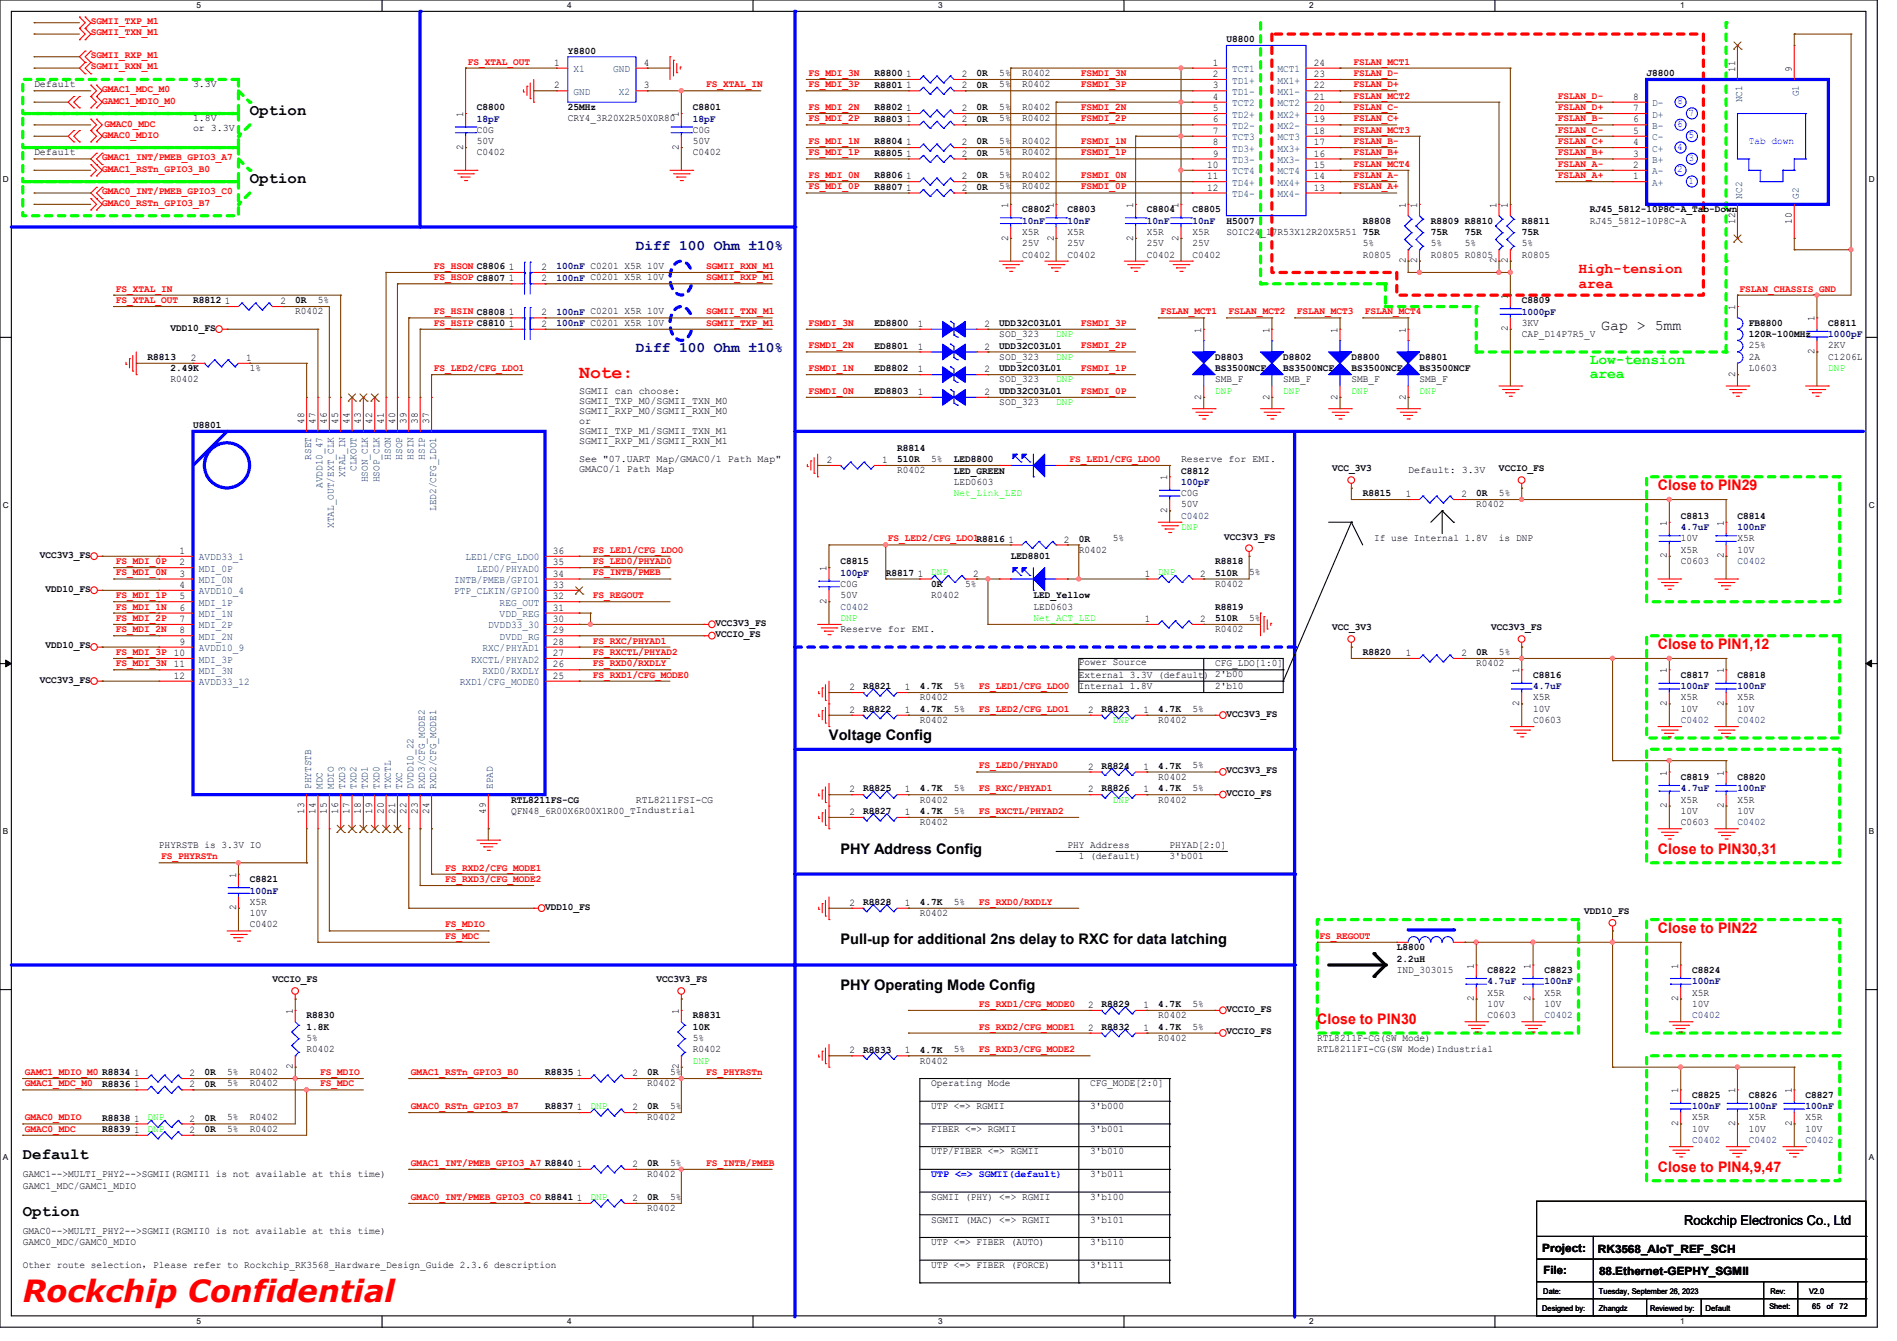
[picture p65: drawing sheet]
<svg xmlns="http://www.w3.org/2000/svg" width="297mm" height="210mm" viewBox="0 0 297 210" stroke-linecap="round" stroke-linejoin="round" font-family="sans-serif">
<defs><g id="words">
<text font-size="4.8" fill="#f00" x="3.6" y="204">Rockchip Confidential</text>
<text font-size="2.8" fill="#f00" x="90.7" y="59.3">Note:</text>
<g font-size="2.5">
<text x="39.1" y="18">Option</text>
<text x="39.1" y="28.7">Option</text>
<text x="3.6" y="181.6">Default</text>
<text x="3.6" y="190.5">Option</text>
</g>
<g font-size="2.3" fill="#000080">
<text x="99.6" y="39.2">Diff 100 Ohm ±10%</text>
<text x="99.6" y="55.2">Diff 100 Ohm ±10%</text>
</g>
<g font-size="2.3" fill="#f00">
<text x="247.1" y="42.8">High-tension</text>
<text x="247.1" y="45">area</text>
<text x="259.6" y="76.8">Close to PIN29</text>
<text x="259.6" y="101.7">Close to PIN1,12</text>
<text x="259.6" y="133.7">Close to PIN30,31</text>
<text x="259.6" y="146.1">Close to PIN22</text>
<text x="206.2" y="160.4">Close to PIN30</text>
<text x="259.6" y="183.5">Close to PIN4,9,47</text>
</g>
<g font-size="2.3">
<text x="250.7" y="51.6">Gap &gt; 5mm</text>
<text x="129.8" y="115.9">Voltage Config</text>
<text x="131.6" y="133.7">PHY Address Config</text>
<text x="131.6" y="147.9">Pull-up for additional 2ns delay to RXC for data latching</text>
<text x="131.6" y="155">PHY Operating Mode Config</text>
</g>
<g font-size="2.3" fill="#0f0">
<text x="248.9" y="57">Low-tension</text>
<text x="248.9" y="59.3">area</text>
</g>
<text font-size="2.1" x="263.7" y="191.9">Rockchip Electronics Co., Ltd</text>
<g font-size="1.8">
<text x="241.5" y="196">Project:</text>
<text x="250.2" y="196.2">RK3568_AIoT_REF_SCH</text>
<text x="241.6" y="199.6">File:</text>
<text x="250.4" y="199.7">88.Ethernet-GEPHY_SGMII</text>
</g>
<g font-size="1.6" fill="#f00">
<text x="14.2" y="3.8">SGMII_TXP_M1</text>
<text x="14.2" y="5.5">SGMII_TXN_M1</text>
<text x="14.2" y="9.1">SGMII_RXP_M1</text>
<text x="14.2" y="10.9">SGMII_RXN_M1</text>
<text x="73.2" y="10.1">FS_XTAL_OUT</text>
<text x="126.6" y="11.9">FS_MDI_3N</text>
<text x="169.2" y="11.9">FSMDI_3N</text>
<text x="211.9" y="10.1">FSLAN_MCT1</text>
<text x="211.9" y="11.9">FSLAN_D-</text>
<text x="16" y="14.4">GMAC1_MDC_M0</text>
<text x="16" y="16.2">GAMC1_MDIO_M0</text>
<text x="110.6" y="13.7">FS_XTAL_IN</text>
<text x="126.6" y="13.7">FS_MDI_3P</text>
<text x="126.6" y="17.2">FS_MDI_2N</text>
<text x="169.2" y="13.7">FSMDI_3P</text>
<text x="169.2" y="17.2">FSMDI_2N</text>
<text x="211.9" y="15.5">FSLAN_MCT2</text>
<text x="211.9" y="13.7">FSLAN_D+</text>
<text x="211.9" y="17.2">FSLAN_C-</text>
<text x="243.9" y="17.2">FSLAN_D+</text>
<text x="243.9" y="15.5">FSLAN_D-</text>
<text x="16" y="21.5">GMAC0_MDIO</text>
<text x="16.3" y="19.9">GMAC0_MDC</text>
<text x="126.6" y="19">FS_MDI_2P</text>
<text x="126.6" y="22.6">FS_MDI_1N</text>
<text x="169.2" y="19">FSMDI_2P</text>
<text x="169.2" y="22.6">FSMDI_1N</text>
<text x="211.9" y="20.8">FSLAN_MCT3</text>
<text x="211.9" y="19">FSLAN_C+</text>
<text x="211.9" y="22.6">FSLAN_B-</text>
<text x="243.9" y="19">FSLAN_B-</text>
<text x="243.9" y="22.6">FSLAN_C+</text>
<text x="243.9" y="20.8">FSLAN_C-</text>
<text x="16" y="25.1">GMAC1_INT/PMEB_GPIO3_A7</text>
<text x="16" y="26.9">GMAC1_RSTn_GPIO3_B0</text>
<text x="126.6" y="24.3">FS_MDI_1P</text>
<text x="126.6" y="27.9">FS_MDI_0N</text>
<text x="126.6" y="29.7">FS_MDI_0P</text>
<text x="169.2" y="24.3">FSMDI_1P</text>
<text x="169.2" y="27.9">FSMDI_0N</text>
<text x="169.2" y="29.7">FSMDI_0P</text>
<text x="211.9" y="26.1">FSLAN_MCT4</text>
<text x="211.9" y="24.3">FSLAN_B+</text>
<text x="211.9" y="27.9">FSLAN_A-</text>
<text x="211.9" y="29.7">FSLAN_A+</text>
<text x="243.9" y="26.1">FSLAN_A-</text>
<text x="243.9" y="27.9">FSLAN_A+</text>
<text x="243.9" y="24.3">FSLAN_B+</text>
<text x="16" y="30.4">GMAC0_INT/PMEB_GPIO3_C0</text>
<text x="16" y="32.2">GMAC0_RSTn_GPIO3_B7</text>
<text x="18.1" y="47.5">FS_XTAL_OUT</text>
<text x="18.1" y="45.7">FS_XTAL_IN</text>
<text x="67.9" y="43.9">FS_HSOP C8807</text>
<text x="67.9" y="42.1">FS_HSON C8806</text>
<text x="110.6" y="42.1">SGMII_RXN_M1</text>
<text x="110.6" y="43.9">SGMII_RXP_M1</text>
<text x="272.4" y="45.7">FSLAN_CHASSIS_GND</text>
<text x="67.9" y="51">FS_HSIP C8810</text>
<text x="67.9" y="49.2">FS_HSIN C8808</text>
<text x="110.6" y="49.2">SGMII_TXN_M1</text>
<text x="110.6" y="51">SGMII_TXP_M1</text>
<text x="126.6" y="51">FSMDI_3N</text>
<text x="169.2" y="51">FSMDI_3P</text>
<text x="181.7" y="49.2">FSLAN_MCT1</text>
<text x="192.4" y="49.2">FSLAN_MCT2</text>
<text x="203" y="49.2">FSLAN_MCT3</text>
<text x="213.7" y="49.2">FSLAN_MCT4</text>
<text x="67.9" y="58.1">FS_LED2/CFG_LDO1</text>
<text x="126.6" y="54.6">FSMDI_2N</text>
<text x="126.6" y="58.1">FSMDI_1N</text>
<text x="169.2" y="54.6">FSMDI_2P</text>
<text x="169.2" y="58.1">FSMDI_1P</text>
<text x="126.6" y="61.7">FSMDI_0N</text>
<text x="169.2" y="61.7">FSMDI_0P</text>
<text x="167.5" y="72.3">FS_LED1/CFG_LDO0</text>
<text x="18.1" y="88.3">FS_MDI_0P</text>
<text x="92.8" y="86.6">FS_LED1/CFG_LDO0</text>
<text x="92.8" y="88.3">FS_LED0/PHYAD0</text>
<text x="139" y="84.8">FS_LED2/CFG_LDO1R8816</text>
<text x="18.1" y="95.5">FS_MDI_1N</text>
<text x="18.1" y="90.1">FS_MDI_0N</text>
<text x="18.1" y="93.7">FS_MDI_1P</text>
<text x="92.8" y="90.1">FS_INTB/PMEB</text>
<text x="92.8" y="93.7">FS_REGOUT</text>
<text x="18.1" y="99">FS_MDI_2N</text>
<text x="18.1" y="97.2">FS_MDI_2P</text>
<text x="92.8" y="100.8">FS_RXC/PHYAD1</text>
<text x="18.1" y="104.3">FS_MDI_3N 11</text>
<text x="18.1" y="102.6">FS_MDI_3P 10</text>
<text x="92.8" y="106.1">FS_RXD1/CFG_MODE0</text>
<text x="92.8" y="102.6">FS_RXCTL/PHYAD2</text>
<text x="92.8" y="104.3">FS_RXD0/RXDLY</text>
<text x="153.2" y="107.9">FS_LED1/CFG_LDO0</text>
<text x="153.2" y="111.5">FS_LED2/CFG_LDO1</text>
<text x="153.2" y="123.9">FS_RXC/PHYAD1</text>
<text x="153.2" y="120.4">FS_LED0/PHYAD0</text>
<text x="153.2" y="127.5">FS_RXCTL/PHYAD2</text>
<text x="25.2" y="134.6">FS_PHYRSTn</text>
<text x="69.7" y="136.4">FS_RXD2/CFG_MODE1</text>
<text x="69.7" y="138.1">FS_RXD3/CFG_MODE2</text>
<text x="153.2" y="141.7">FS_RXD0/RXDLY</text>
<text x="69.7" y="147">FS_MDC</text>
<text x="69.7" y="145.2">FS_MDIO</text>
<text x="206.6" y="147">FS_REGOUT</text>
<text x="153.2" y="157.7">FS_RXD1/CFG_MODE0</text>
<text x="153.2" y="161.2">FS_RXD2/CFG_MODE1</text>
<text x="153.2" y="164.8">FS_RXD3/CFG_MODE2</text>
<text x="3.9" y="170.1">GMAC1_MDC_M0</text>
<text x="3.9" y="168.4">GAMC1_MDIO_M0 R8834</text>
<text x="50.1" y="168.4">FS_MDIO</text>
<text x="50.1" y="170.1">FS_MDC</text>
<text x="64.3" y="168.4">GMAC1_RSTn_GPIO3_B0</text>
<text x="64.3" y="173.7">GMAC0_RSTn_GPIO3_B7</text>
<text x="110.6" y="168.4">FS_PHYRSTn</text>
<text x="3.9" y="177.2">GMAC0_MDC</text>
<text x="3.9" y="175.5">GMAC0_MDIO</text>
<text x="64.3" y="182.6">GMAC1_INT/PMEB_GPIO3_A7 R8840</text>
<text x="110.6" y="182.6">FS_INTB/PMEB</text>
<text x="64.3" y="187.9">GMAC0_INT/PMEB_GPIO3_C0 R8841</text>
</g>
<g font-size="1.6">
<text x="86.8" y="10.3">1</text>
<text x="88.9" y="8.4">Y8800</text>
<text x="100.8" y="10.3">4</text>
<text x="136.9" y="11.9">R8800</text>
<text x="152.9" y="11.9">0R</text>
<text x="156.5" y="11.9">5%</text>
<text x="160" y="11.9">R0402</text>
<text x="189.9" y="10.3">1</text>
<text x="192" y="6.6">U8800</text>
<text x="205.7" y="10.3">24</text>
<text x="257.8" y="11.9">J8800</text>
<text x="271.7" y="11.2" transform="rotate(-90 271.7 11.2)">11</text>
<text x="280.5" y="11.2" transform="rotate(-90 280.5 11.2)">9</text>
<text x="5.3" y="13.7">Default</text>
<text x="30.2" y="13.7">3.3V</text>
<text x="74.7" y="17.3">C8800</text>
<text x="86.8" y="13.8">2</text>
<text x="88.9" y="17.3">25MHz</text>
<text x="100.8" y="13.8">3</text>
<text x="108.5" y="17.3">C8801</text>
<text x="136.9" y="13.7">R8801</text>
<text x="136.9" y="17.3">R8802</text>
<text x="141.9" y="13.8">1</text>
<text x="141.9" y="17.4">1</text>
<text x="141.9" y="12.1">1</text>
<text x="150.6" y="13.8">2</text>
<text x="150.6" y="17.4">2</text>
<text x="150.6" y="12.1">2</text>
<text x="152.9" y="13.7">0R</text>
<text x="152.9" y="17.3">0R</text>
<text x="156.5" y="13.7">5%</text>
<text x="156.5" y="17.2">5%</text>
<text x="160" y="13.7">R0402</text>
<text x="160" y="17.2">R0402</text>
<text x="189.9" y="17.4">5</text>
<text x="189.9" y="15.6">4</text>
<text x="189.9" y="13.8">3</text>
<text x="189.9" y="12.1">2</text>
<text x="205.7" y="12.1">23</text>
<text x="205.7" y="13.8">22</text>
<text x="205.7" y="15.6">21</text>
<text x="205.7" y="17.4">20</text>
<text x="255.7" y="17.4">7</text>
<text x="255.7" y="15.6">8</text>
<text x="30.2" y="19">1.8V</text>
<text x="30.2" y="20.6">or 3.3V</text>
<text x="72.5" y="23.5" transform="rotate(-90 72.5 23.5)">2</text>
<text x="72.5" y="18.3" transform="rotate(-90 72.5 18.3)">1</text>
<text x="74.7" y="20.8">C0G</text>
<text x="74.7" y="22.6">50V</text>
<text x="88.9" y="19">CRY4_3R20X2R50X0R80</text>
<text x="106.3" y="23.5" transform="rotate(-90 106.3 23.5)">2</text>
<text x="106.3" y="18.3" transform="rotate(-90 106.3 18.3)">1</text>
<text x="108.5" y="20.8">C0G</text>
<text x="108.5" y="22.6">50V</text>
<text x="136.9" y="22.6">R8804</text>
<text x="136.9" y="19">R8803</text>
<text x="141.9" y="22.7">1</text>
<text x="141.9" y="19.2">1</text>
<text x="150.6" y="22.7">2</text>
<text x="150.6" y="19.2">2</text>
<text x="152.9" y="22.6">0R</text>
<text x="152.9" y="19">0R</text>
<text x="156.5" y="22.6">5%</text>
<text x="156.5" y="19">5%</text>
<text x="160" y="22.6">R0402</text>
<text x="160" y="19">R0402</text>
<text x="189.9" y="22.7">8</text>
<text x="189.9" y="21">7</text>
<text x="189.9" y="19.2">6</text>
<text x="205.7" y="19.2">19</text>
<text x="205.7" y="21">18</text>
<text x="205.7" y="22.7">17</text>
<text x="255.7" y="22.7">4</text>
<text x="255.7" y="21">5</text>
<text x="255.7" y="19.2">6</text>
<text x="5.3" y="24.3">Default</text>
<text x="74.7" y="24.3">C0402</text>
<text x="108.5" y="24.3">C0402</text>
<text x="136.9" y="27.9">R8806</text>
<text x="136.9" y="24.4">R8805</text>
<text x="136.9" y="29.7">R8807</text>
<text x="141.9" y="28.1">1</text>
<text x="141.9" y="24.5">1</text>
<text x="141.9" y="29.8">1</text>
<text x="150.6" y="28.1">2</text>
<text x="150.6" y="24.5">2</text>
<text x="150.6" y="29.8">2</text>
<text x="152.9" y="27.9">0R</text>
<text x="152.9" y="24.4">0R</text>
<text x="152.9" y="29.7">0R</text>
<text x="156.5" y="27.9">5%</text>
<text x="156.5" y="24.3">5%</text>
<text x="156.5" y="29.7">5%</text>
<text x="160" y="27.9">R0402</text>
<text x="160" y="24.3">R0402</text>
<text x="160" y="29.7">R0402</text>
<text x="189" y="29.8">12</text>
<text x="189" y="28.1">11</text>
<text x="189" y="26.3">10</text>
<text x="189.9" y="24.5">9</text>
<text x="205.7" y="24.5">16</text>
<text x="205.7" y="26.3">15</text>
<text x="205.7" y="28.1">14</text>
<text x="205.7" y="29.8">13</text>
<text x="255.7" y="28.1">1</text>
<text x="255.7" y="26.3">2</text>
<text x="255.7" y="24.5">3</text>
<text x="157.9" y="32.6" transform="rotate(-90 157.9 32.6)">1</text>
<text x="160" y="33.3">C8802</text>
<text x="165" y="32.6" transform="rotate(-90 165 32.6)">1</text>
<text x="167.1" y="33.3">C8803</text>
<text x="177.4" y="32.6" transform="rotate(-90 177.4 32.6)">1</text>
<text x="179.6" y="33.3">C8804</text>
<text x="184.5" y="32.6" transform="rotate(-90 184.5 32.6)">1</text>
<text x="186.7" y="33.3">C8805</text>
<text x="192" y="35.1">H5007</text>
<text x="213.4" y="35.1">R8808</text>
<text x="220.1" y="32.6" transform="rotate(-90 220.1 32.6)">1</text>
<text x="221.9" y="32.6" transform="rotate(-90 221.9 32.6)">1</text>
<text x="224" y="35.1">R8809 R8810</text>
<text x="234.3" y="32.6" transform="rotate(-90 234.3 32.6)">1</text>
<text x="236.1" y="32.6" transform="rotate(-90 236.1 32.6)">1</text>
<text x="238.3" y="35.1">R8811</text>
<text x="248.9" y="33.3">RJ45_5812-10P8C-A_Tab-Down</text>
<text x="248.9" y="35">RJ45_5812-10P8C-A</text>
<text x="271.7" y="35" transform="rotate(-90 271.7 35)">12</text>
<text x="280.5" y="35" transform="rotate(-90 280.5 35)">10</text>
<text x="157.9" y="37.7" transform="rotate(-90 157.9 37.7)">2</text>
<text x="160" y="40.3">C0402</text>
<text x="160" y="36.8">X5R</text>
<text x="160" y="38.6">25V</text>
<text x="165" y="37.7" transform="rotate(-90 165 37.7)">2</text>
<text x="167.1" y="40.3">C0402</text>
<text x="167.1" y="36.8">X5R</text>
<text x="167.1" y="38.6">25V</text>
<text x="177.4" y="37.7" transform="rotate(-90 177.4 37.7)">2</text>
<text x="179.6" y="40.3">C0402</text>
<text x="179.6" y="36.8">X5R</text>
<text x="179.6" y="38.6">25V</text>
<text x="184.5" y="37.7" transform="rotate(-90 184.5 37.7)">2</text>
<text x="186.7" y="40.3">C0402</text>
<text x="186.7" y="36.8">X5R</text>
<text x="186.7" y="38.6">25V</text>
<text x="192" y="36.8">SOIC24_17R53X12R20X5R51</text>
<text x="213.4" y="36.8">75R</text>
<text x="213.4" y="40.3">R0805</text>
<text x="213.4" y="38.6">5%</text>
<text x="220.1" y="41.2" transform="rotate(-90 220.1 41.2)">2</text>
<text x="221.9" y="41.2" transform="rotate(-90 221.9 41.2)">2</text>
<text x="224" y="36.8">75R</text>
<text x="224" y="40.3">R0805 R0805</text>
<text x="224" y="38.6">5%</text>
<text x="229.4" y="36.8">75R</text>
<text x="229.4" y="38.6">5%</text>
<text x="234.3" y="41.2" transform="rotate(-90 234.3 41.2)">2</text>
<text x="236.1" y="41.2" transform="rotate(-90 236.1 41.2)">2</text>
<text x="238.3" y="36.8">75R</text>
<text x="238.3" y="40.3">R0805</text>
<text x="238.3" y="38.6">5%</text>
<text x="30.2" y="47.5">R8812</text>
<text x="35.2" y="47.6">1</text>
<text x="43.9" y="47.6">2</text>
<text x="46.2" y="47.5">0R</text>
<text x="49.8" y="47.5">5%</text>
<text x="79.7" y="42.3">1</text>
<text x="79.7" y="44.1">1</text>
<text x="84.8" y="42.3">2</text>
<text x="84.8" y="44.1">2</text>
<text x="236.1" y="46.8" transform="rotate(-90 236.1 46.8)">1</text>
<text x="238.3" y="47.5">C8809</text>
<text x="26.7" y="51.8">VDD10_FS</text>
<text x="46.2" y="49.2">R0402</text>
<text x="79.7" y="49.4">1</text>
<text x="79.7" y="51.2">1</text>
<text x="84.8" y="49.4">2</text>
<text x="84.8" y="51.2">2</text>
<text x="136.9" y="51.1">ED8800</text>
<text x="143.7" y="51.2">1</text>
<text x="154.1" y="51.2">2</text>
<text x="156.5" y="51.1">UDD32C03L01</text>
<text x="156.5" y="52.8">SOD_323</text>
<text x="188.1" y="52.1" transform="rotate(-90 188.1 52.1)">1</text>
<text x="198.8" y="52.1" transform="rotate(-90 198.8 52.1)">1</text>
<text x="209.4" y="52.1" transform="rotate(-90 209.4 52.1)">1</text>
<text x="220.1" y="52.1" transform="rotate(-90 220.1 52.1)">1</text>
<text x="236.1" y="51.9" transform="rotate(-90 236.1 51.9)">2</text>
<text x="238.3" y="52.8">CAP_D14P7R5_V</text>
<text x="238.3" y="51">3KV</text>
<text x="271.7" y="48.6" transform="rotate(-90 271.7 48.6)">1</text>
<text x="273.8" y="51.1">FB8800</text>
<text x="273.8" y="52.8">120R-100MHz</text>
<text x="284.1" y="50.3" transform="rotate(-90 284.1 50.3)">1</text>
<text x="286.3" y="51.1">C8811</text>
<text x="23.1" y="56.4">R8813</text>
<text x="26.7" y="58.2">2.49K</text>
<text x="26.7" y="59.9">R0402</text>
<text x="29.9" y="56.5">2</text>
<text x="38.6" y="56.5">1</text>
<text x="39.1" y="58.1">1%</text>
<text x="136.9" y="54.6">ED8801</text>
<text x="136.9" y="58.2">ED8802</text>
<text x="143.7" y="54.7">1</text>
<text x="143.7" y="58.3">1</text>
<text x="154.1" y="54.7">2</text>
<text x="154.1" y="58.3">2</text>
<text x="156.5" y="54.6">UDD32C03L01</text>
<text x="156.5" y="58.2">UDD32C03L01</text>
<text x="156.5" y="56.3">SOD_323</text>
<text x="156.5" y="59.9">SOD_323</text>
<text x="190.2" y="56.4">D8803</text>
<text x="190.2" y="58.2">BS3500NCF</text>
<text x="190.2" y="59.9">SMB_F</text>
<text x="200.9" y="56.4">D8802</text>
<text x="200.9" y="58.2">BS3500NCF</text>
<text x="200.9" y="59.9">SMB_F</text>
<text x="211.6" y="56.4">D8800</text>
<text x="211.6" y="58.2">BS3500NCF</text>
<text x="211.6" y="59.9">SMB_F</text>
<text x="222.2" y="56.4">D8801</text>
<text x="222.2" y="58.2">BS3500NCF</text>
<text x="222.2" y="59.9">SMB_F</text>
<text x="271.7" y="59" transform="rotate(-90 271.7 59)">2</text>
<text x="273.8" y="58.1">L0603</text>
<text x="273.8" y="56.3">2A</text>
<text x="273.8" y="54.6">25%</text>
<text x="284.1" y="55.5" transform="rotate(-90 284.1 55.5)">2</text>
<text x="286.3" y="56.3">C1206L</text>
<text x="286.3" y="54.6">2KV</text>
<text x="90.7" y="61.7">SGMII can choose:</text>
<text x="90.7" y="63.2">SGMII_TXP_M0/SGMII_TXN_M0</text>
<text x="90.7" y="64.8">SGMII_RXP_M0/SGMII_RXN_M0</text>
<text x="136.9" y="61.7">ED8803</text>
<text x="143.7" y="61.8">1</text>
<text x="154.1" y="61.8">2</text>
<text x="156.5" y="61.7">UDD32C03L01</text>
<text x="156.5" y="63.5">SOD_323</text>
<text x="188.1" y="62.6" transform="rotate(-90 188.1 62.6)">2</text>
<text x="198.8" y="62.6" transform="rotate(-90 198.8 62.6)">2</text>
<text x="209.4" y="62.6" transform="rotate(-90 209.4 62.6)">2</text>
<text x="220.1" y="62.6" transform="rotate(-90 220.1 62.6)">2</text>
<text x="30.2" y="67.1">U8801</text>
<text x="47.6" y="66.3" transform="rotate(-90 47.6 66.3)">48</text>
<text x="49.4" y="66.3" transform="rotate(-90 49.4 66.3)">47</text>
<text x="51.2" y="66.3" transform="rotate(-90 51.2 66.3)">46</text>
<text x="53" y="66.3" transform="rotate(-90 53 66.3)">45</text>
<text x="54.7" y="66.3" transform="rotate(-90 54.7 66.3)">44</text>
<text x="56.5" y="66.3" transform="rotate(-90 56.5 66.3)">43</text>
<text x="58.3" y="66.3" transform="rotate(-90 58.3 66.3)">42</text>
<text x="60.1" y="66.3" transform="rotate(-90 60.1 66.3)">41</text>
<text x="61.8" y="66.3" transform="rotate(-90 61.8 66.3)">40</text>
<text x="63.6" y="66.3" transform="rotate(-90 63.6 66.3)">39</text>
<text x="65.4" y="66.3" transform="rotate(-90 65.4 66.3)">38</text>
<text x="67.2" y="66.3" transform="rotate(-90 67.2 66.3)">37</text>
<text x="90.7" y="66.4">or</text>
<text x="90.7" y="67.9">SGMII_TXP_M1/SGMII_TXN_M1</text>
<text x="90.7" y="69.5">SGMII_RXP_M1/SGMII_RXN_M1</text>
<text x="140.5" y="70.6">R8814</text>
<text x="90.7" y="72.3">See &quot;07.UART Map/GMAC0/1 Path Map&quot;</text>
<text x="90.7" y="73.9">GMAC0/1 Path Map</text>
<text x="129.5" y="72.5">2</text>
<text x="138.1" y="72.5">1</text>
<text x="140.5" y="72.4">510R</text>
<text x="140.5" y="74.1">R0402</text>
<text x="145.8" y="72.3">5%</text>
<text x="149.4" y="72.4">LED8800</text>
<text x="149.4" y="74.2">LED_GREEN</text>
<text x="149.4" y="75.9">LED0603</text>
<text x="182.8" y="75.2" transform="rotate(-90 182.8 75.2)">1</text>
<text x="184.9" y="74.2">C8812</text>
<text x="184.9" y="77.7">C0G</text>
<text x="184.9" y="72.3">Reserve for EMI.</text>
<text x="208.6" y="73.8">VCC_3V3</text>
<text x="213.4" y="77.7">R8815</text>
<text x="220.1" y="77.9">1</text>
<text x="220.5" y="74.1">Default: 3.3V</text>
<text x="228.8" y="77.9">2</text>
<text x="231.1" y="77.7">0R</text>
<text x="234.7" y="73.8">VCCIO_FS</text>
<text x="234.7" y="77.7">5%</text>
<text x="182.8" y="80.3" transform="rotate(-90 182.8 80.3)">2</text>
<text x="184.9" y="79.5">50V</text>
<text x="231.1" y="79.5">R0402</text>
<text x="261" y="82.3" transform="rotate(-90 261 82.3)">1</text>
<text x="263.1" y="81.3">C8813</text>
<text x="269.9" y="82.3" transform="rotate(-90 269.9 82.3)">1</text>
<text x="272" y="81.3">C8814</text>
<text x="6.2" y="87.3">VCC3V3_FS</text>
<text x="28.1" y="86.7">1</text>
<text x="28.1" y="88.5">2</text>
<text x="86.6" y="88.5">35</text>
<text x="86.6" y="86.7">36</text>
<text x="129.4" y="89.5" transform="rotate(-90 129.4 89.5)">1</text>
<text x="131.6" y="88.4">C8815</text>
<text x="157.9" y="85">1</text>
<text x="158.2" y="87.5">LED8801</text>
<text x="166.6" y="85">2</text>
<text x="168.9" y="84.8">0R</text>
<text x="168.9" y="86.6">R0402</text>
<text x="174.2" y="84.8">5%</text>
<text x="190.2" y="88.4">R8818</text>
<text x="191.7" y="84.5">VCC3V3_FS</text>
<text x="215.1" y="84.8">If use Internal 1.8V</text>
<text x="234.7" y="84.8">is DNP</text>
<text x="261" y="87.5" transform="rotate(-90 261 87.5)">2</text>
<text x="263.1" y="88.3">C0603</text>
<text x="263.1" y="86.6">X5R</text>
<text x="263.1" y="84.8">10V</text>
<text x="269.9" y="87.5" transform="rotate(-90 269.9 87.5)">2</text>
<text x="272" y="84.8">X5R</text>
<text x="272" y="86.6">10V</text>
<text x="7.1" y="92.7">VDD10_FS</text>
<text x="28.1" y="90.3">3</text>
<text x="28.1" y="92.1">4</text>
<text x="28.1" y="93.9">5</text>
<text x="28.1" y="95.6">6</text>
<text x="86.6" y="95.6">31</text>
<text x="86.6" y="93.9">32</text>
<text x="86.6" y="92.1">33</text>
<text x="86.6" y="90.3">34</text>
<text x="129.4" y="94.6" transform="rotate(-90 129.4 94.6)">2</text>
<text x="131.6" y="91.9">C0G</text>
<text x="131.6" y="93.7">50V</text>
<text x="138.7" y="90.2">R8817</text>
<text x="143.7" y="90.3">1</text>
<text x="145.8" y="91.9">0R</text>
<text x="145.8" y="93.7">R0402</text>
<text x="151.1" y="91.9">5%</text>
<text x="152.4" y="90.3">2</text>
<text x="161.8" y="93.7">LED_Yellow</text>
<text x="161.8" y="95.5">LED0603</text>
<text x="179.2" y="90.3">1</text>
<text x="187.9" y="90.3">2</text>
<text x="190.2" y="90.2">510R</text>
<text x="190.2" y="91.9">R0402</text>
<text x="190.2" y="95.5">R8819</text>
<text x="195.6" y="90.1">5%</text>
<text x="7.1" y="101.6">VDD10_FS</text>
<text x="28.1" y="97.4">7</text>
<text x="28.1" y="99.2">8</text>
<text x="28.1" y="101">9</text>
<text x="86.6" y="101">28</text>
<text x="86.6" y="99.2">29</text>
<text x="86.6" y="97.4">30</text>
<text x="112" y="99.8">VCCIO_FS</text>
<text x="112" y="98">VCC3V3_FS</text>
<text x="131.6" y="99">Reserve for EMI.</text>
<text x="179.2" y="97.4">1</text>
<text x="187.9" y="97.4">2</text>
<text x="190.2" y="97.3">510R</text>
<text x="190.2" y="99">R0402</text>
<text x="195.6" y="97.2">5%</text>
<text x="208.6" y="98.7">VCC_3V3</text>
<text x="233.5" y="98.7">VCC3V3_FS</text>
<text x="6.2" y="106.9">VCC3V3_FS</text>
<text x="27.2" y="106.3">12</text>
<text x="86.6" y="106.3">25</text>
<text x="86.6" y="104.5">26</text>
<text x="86.6" y="102.7">27</text>
<text x="135.1" y="107.9">R8821</text>
<text x="144" y="107.9">4.7K</text>
<text x="149.4" y="107.9">5%</text>
<text x="168.9" y="106.1">External 3.3V (default) 2'b00</text>
<text x="168.9" y="104.2">Power Source</text>
<text x="168.9" y="107.9">Internal 1.8V</text>
<text x="190.2" y="107.9">2'b10</text>
<text x="190.2" y="104.3">CFG_LDO[1:0]</text>
<text x="213.4" y="102.6">R8820</text>
<text x="220.1" y="102.7">1</text>
<text x="228.8" y="102.7">2</text>
<text x="231.1" y="102.6">0R</text>
<text x="231.1" y="104.3">R0402</text>
<text x="234.7" y="102.6">5%</text>
<text x="237.9" y="105.5" transform="rotate(-90 237.9 105.5)">1</text>
<text x="240" y="106.2">C8816</text>
<text x="261" y="105.5" transform="rotate(-90 261 105.5)">1</text>
<text x="263.1" y="106.2">C8817</text>
<text x="269.9" y="105.5" transform="rotate(-90 269.9 105.5)">1</text>
<text x="272" y="106.2">C8818</text>
<text x="133" y="108.1">2</text>
<text x="133" y="111.6">2</text>
<text x="135.1" y="111.5">R8822</text>
<text x="141.7" y="108.1">1</text>
<text x="141.7" y="111.6">1</text>
<text x="144" y="111.5">4.7K</text>
<text x="144" y="109.7">R0402</text>
<text x="144" y="113.2">R0402</text>
<text x="149.4" y="111.5">5%</text>
<text x="170.3" y="111.6">2</text>
<text x="172.5" y="111.5">R8823</text>
<text x="179" y="111.6">1</text>
<text x="181.4" y="111.5">4.7K</text>
<text x="181.4" y="113.2">R0402</text>
<text x="186.7" y="111.5">5%</text>
<text x="192" y="112.2">VCC3V3_FS</text>
<text x="237.9" y="110.6" transform="rotate(-90 237.9 110.6)">2</text>
<text x="240" y="113.2">C0603</text>
<text x="240" y="109.7">X5R</text>
<text x="240" y="111.5">10V</text>
<text x="261" y="110.6" transform="rotate(-90 261 110.6)">2</text>
<text x="263.1" y="109.7">X5R</text>
<text x="263.1" y="111.5">10V</text>
<text x="269.9" y="110.6" transform="rotate(-90 269.9 110.6)">2</text>
<text x="272" y="109.7">X5R</text>
<text x="272" y="111.5">10V</text>
<text x="80" y="125.7">RTL8211FS-CG</text>
<text x="99.6" y="125.7">RTL8211FSI-CG</text>
<text x="133" y="124.1">2</text>
<text x="135.1" y="123.9">R8825</text>
<text x="141.7" y="124.1">1</text>
<text x="144" y="123.9">4.7K</text>
<text x="144" y="125.7">R0402</text>
<text x="149.4" y="123.9">5%</text>
<text x="170.3" y="124.1">2</text>
<text x="170.3" y="120.5">2</text>
<text x="172.5" y="123.9">R8826</text>
<text x="172.5" y="120.4">R8824</text>
<text x="179" y="124.1">1</text>
<text x="179" y="120.5">1</text>
<text x="181.4" y="123.9">4.7K</text>
<text x="181.4" y="120.4">4.7K</text>
<text x="181.4" y="125.7">R0402</text>
<text x="181.4" y="122.1">R0402</text>
<text x="186.7" y="123.9">5%</text>
<text x="186.7" y="120.4">5%</text>
<text x="192" y="121.1">VCC3V3_FS</text>
<text x="192" y="124.7">VCCIO_FS</text>
<text x="261" y="121.5" transform="rotate(-90 261 121.5)">1</text>
<text x="263.1" y="122.2">C8819</text>
<text x="263.1" y="125.7">X5R</text>
<text x="269.9" y="121.5" transform="rotate(-90 269.9 121.5)">1</text>
<text x="272" y="122.2">C8820</text>
<text x="272" y="125.7">X5R</text>
<text x="47.6" y="127.5" transform="rotate(-90 47.6 127.5)">13</text>
<text x="49.4" y="127.5" transform="rotate(-90 49.4 127.5)">14</text>
<text x="51.2" y="127.5" transform="rotate(-90 51.2 127.5)">15</text>
<text x="53" y="127.5" transform="rotate(-90 53 127.5)">16</text>
<text x="54.7" y="127.5" transform="rotate(-90 54.7 127.5)">17</text>
<text x="56.5" y="127.5" transform="rotate(-90 56.5 127.5)">18</text>
<text x="58.3" y="127.5" transform="rotate(-90 58.3 127.5)">19</text>
<text x="60.1" y="127.5" transform="rotate(-90 60.1 127.5)">20</text>
<text x="61.8" y="127.5" transform="rotate(-90 61.8 127.5)">21</text>
<text x="63.6" y="127.5" transform="rotate(-90 63.6 127.5)">22</text>
<text x="65.4" y="127.5" transform="rotate(-90 65.4 127.5)">23</text>
<text x="67.2" y="127.5" transform="rotate(-90 67.2 127.5)">24</text>
<text x="76.1" y="127.5" transform="rotate(-90 76.1 127.5)">49</text>
<text x="80" y="127.5">QFN48_6R00X6R00X1R00_TIndustrial</text>
<text x="133" y="127.6">2</text>
<text x="135.1" y="127.5">R8827</text>
<text x="141.7" y="127.6">1</text>
<text x="144" y="127.5">4.7K</text>
<text x="144" y="129.2">R0402</text>
<text x="149.4" y="127.5">5%</text>
<text x="261" y="126.6" transform="rotate(-90 261 126.6)">2</text>
<text x="263.1" y="129.2">C0603</text>
<text x="263.1" y="127.5">10V</text>
<text x="269.9" y="126.6" transform="rotate(-90 269.9 126.6)">2</text>
<text x="272" y="127.5">10V</text>
<text x="24.9" y="132.8">PHYRSTB is 3.3V IO</text>
<text x="37" y="137.5" transform="rotate(-90 37 137.5)">1</text>
<text x="167.1" y="132.8">PHY Address</text>
<text x="168.9" y="134.6">1 (default)</text>
<text x="183.1" y="132.8">PHYAD[2:0]</text>
<text x="183.1" y="134.6">3'b001</text>
<text x="37" y="142.6" transform="rotate(-90 37 142.6)">2</text>
<text x="39.1" y="138.2">C8821</text>
<text x="39.1" y="141.7">X5R</text>
<text x="39.1" y="143.5">10V</text>
<text x="85.3" y="142.4">VDD10_FS</text>
<text x="133" y="141.9">2</text>
<text x="135.1" y="141.7">R8828</text>
<text x="141.7" y="141.9">1</text>
<text x="144" y="141.7">4.7K</text>
<text x="144" y="143.5">R0402</text>
<text x="149.4" y="141.7">5%</text>
<text x="248" y="143.2">VDD10_FS</text>
<text x="39.1" y="145.2">C0402</text>
<text x="218.7" y="148.8">L8800</text>
<text x="42.7" y="153.8">VCCIO_FS</text>
<text x="102.8" y="153.8">VCC3V3_FS</text>
<text x="218.7" y="150.6">2.2uH</text>
<text x="218.7" y="152.4">IND_303015</text>
<text x="230.8" y="151.7" transform="rotate(-90 230.8 151.7)">1</text>
<text x="232.9" y="152.4">C8822</text>
<text x="232.9" y="155.9">X5R</text>
<text x="239.7" y="151.7" transform="rotate(-90 239.7 151.7)">1</text>
<text x="241.8" y="152.4">C8823</text>
<text x="241.8" y="155.9">X5R</text>
<text x="262.8" y="151.7" transform="rotate(-90 262.8 151.7)">1</text>
<text x="264.9" y="152.4">C8824</text>
<text x="264.9" y="155.9">X5R</text>
<text x="45.8" y="158.8" transform="rotate(-90 45.8 158.8)">1</text>
<text x="48" y="159.5">R8830</text>
<text x="48" y="161.3">1.8K</text>
<text x="106.3" y="158.8" transform="rotate(-90 106.3 158.8)">1</text>
<text x="108.5" y="159.5">R8831</text>
<text x="108.5" y="161.3">10K</text>
<text x="170.3" y="157.9">2</text>
<text x="170.3" y="161.4">2</text>
<text x="172.5" y="157.7">R8829</text>
<text x="172.5" y="161.3">R8832</text>
<text x="179" y="157.9">1</text>
<text x="179" y="161.4">1</text>
<text x="181.4" y="157.7">4.7K</text>
<text x="181.4" y="161.3">4.7K</text>
<text x="181.4" y="159.5">R0402</text>
<text x="186.7" y="157.7">5%</text>
<text x="186.7" y="161.2">5%</text>
<text x="192" y="158.5">VCCIO_FS</text>
<text x="230.8" y="156.8" transform="rotate(-90 230.8 156.8)">2</text>
<text x="232.9" y="159.5">C0603</text>
<text x="232.9" y="157.7">10V</text>
<text x="239.7" y="156.8" transform="rotate(-90 239.7 156.8)">2</text>
<text x="241.8" y="157.7">10V</text>
<text x="262.8" y="156.8" transform="rotate(-90 262.8 156.8)">2</text>
<text x="264.9" y="157.7">10V</text>
<text x="45.8" y="167.5" transform="rotate(-90 45.8 167.5)">2</text>
<text x="48" y="164.8">R0402</text>
<text x="48" y="163">5%</text>
<text x="106.3" y="167.5" transform="rotate(-90 106.3 167.5)">2</text>
<text x="108.5" y="164.8">R0402</text>
<text x="108.5" y="163">5%</text>
<text x="133" y="165">2</text>
<text x="135.1" y="164.8">R8833</text>
<text x="141.7" y="165">1</text>
<text x="144" y="164.8">4.7K</text>
<text x="144" y="166.6">R0402</text>
<text x="149.4" y="164.8">5%</text>
<text x="181.4" y="163">R0402</text>
<text x="192" y="162">VCCIO_FS</text>
<text x="206.2" y="163">RTL8211F-CG(SW Mode)</text>
<text x="206.2" y="164.8">RTL8211FI-CG(SW Mode)Industrial</text>
<text x="16" y="170.2">R8836</text>
<text x="21" y="170.3">1</text>
<text x="21" y="168.5">1</text>
<text x="29.7" y="170.3">2</text>
<text x="29.7" y="168.5">2</text>
<text x="32" y="170.2">0R</text>
<text x="32" y="168.4">0R</text>
<text x="35.6" y="170.1">5%</text>
<text x="35.6" y="168.4">5%</text>
<text x="39.1" y="170.1">R0402</text>
<text x="39.1" y="168.4">R0402</text>
<text x="85.3" y="173.7">R8837</text>
<text x="85.3" y="168.4">R8835</text>
<text x="90.3" y="173.9">1</text>
<text x="90.3" y="168.5">1</text>
<text x="99" y="173.9">2</text>
<text x="99" y="168.5">2</text>
<text x="101.3" y="173.7">0R</text>
<text x="101.3" y="168.4">0R</text>
<text x="101.3" y="170.1">R0402</text>
<text x="104.9" y="173.7">5%</text>
<text x="104.9" y="168.4">5%</text>
<text x="145.8" y="170.1">Operating Mode</text>
<text x="145.8" y="173.7">UTP &lt;=&gt; RGMII</text>
<text x="170.7" y="170.1">CFG_MODE[2:0]</text>
<text x="170.7" y="173.7">3'b000</text>
<text x="262.8" y="171.2" transform="rotate(-90 262.8 171.2)">1</text>
<text x="264.9" y="172">C8825</text>
<text x="271.7" y="171.2" transform="rotate(-90 271.7 171.2)">1</text>
<text x="273.8" y="172">C8826</text>
<text x="280.5" y="171.2" transform="rotate(-90 280.5 171.2)">1</text>
<text x="282.7" y="172">C8827</text>
<text x="16" y="175.5">R8838</text>
<text x="16" y="177.3">R8839</text>
<text x="21" y="175.6">1</text>
<text x="21" y="177.4">1</text>
<text x="29.7" y="175.6">2</text>
<text x="29.7" y="177.4">2</text>
<text x="32" y="175.5">0R</text>
<text x="32" y="177.3">0R</text>
<text x="35.6" y="175.5">5%</text>
<text x="35.6" y="177.2">5%</text>
<text x="39.1" y="175.5">R0402</text>
<text x="39.1" y="177.2">R0402</text>
<text x="101.3" y="175.5">R0402</text>
<text x="145.8" y="177.2">FIBER &lt;=&gt; RGMII</text>
<text x="170.7" y="177.2">3'b001</text>
<text x="262.8" y="176.4" transform="rotate(-90 262.8 176.4)">2</text>
<text x="264.9" y="175.5">X5R</text>
<text x="264.9" y="177.2">10V</text>
<text x="271.7" y="176.4" transform="rotate(-90 271.7 176.4)">2</text>
<text x="273.8" y="175.5">X5R</text>
<text x="273.8" y="177.2">10V</text>
<text x="280.5" y="176.4" transform="rotate(-90 280.5 176.4)">2</text>
<text x="282.7" y="175.5">X5R</text>
<text x="282.7" y="177.2">10V</text>
<text x="3.6" y="184.4">GAMC1--&gt;MULTI_PHY2--&gt;SGMII(RGMII1 is not available at this time)</text>
<text x="90.3" y="182.8">1</text>
<text x="99" y="182.8">2</text>
<text x="101.3" y="182.6">0R</text>
<text x="101.3" y="184.4">R0402</text>
<text x="104.9" y="182.6">5%</text>
<text x="145.8" y="180.8">UTP/FIBER &lt;=&gt; RGMII</text>
<text x="170.7" y="180.8">3'b010</text>
<text x="170.7" y="184.4">3'b011</text>
<text x="3.6" y="186.1">GAMC1_MDC/GAMC1_MDIO</text>
<text x="90.3" y="188.1">1</text>
<text x="99" y="188.1">2</text>
<text x="101.3" y="188">0R</text>
<text x="101.3" y="189.7">R0402</text>
<text x="104.9" y="187.9">5%</text>
<text x="145.8" y="187.9">SGMII (PHY) &lt;=&gt; RGMII</text>
<text x="145.8" y="191.5">SGMII (MAC) &lt;=&gt; RGMII</text>
<text x="170.7" y="187.9">3'b100</text>
<text x="170.7" y="191.5">3'b101</text>
<text x="3.6" y="193.2">GMAC0--&gt;MULTI_PHY2--&gt;SGMII(RGMII0 is not available at this time)</text>
<text x="3.6" y="195">GAMC0_MDC/GAMC0_MDIO</text>
<text x="145.8" y="195">UTP &lt;=&gt; FIBER (AUTO)</text>
<text x="170.7" y="195">3'b110</text>
<text x="3.6" y="198.6">Other route selection，Please refer to Rockchip_RK3568_Hardware_Design_Guide 2.3.6 description</text>
<text x="145.8" y="198.6">UTP &lt;=&gt; FIBER (FORCE)</text>
<text x="170.7" y="198.6">3'b111</text>
</g>
<g font-size="1.6" fill="#004080">
<text x="89.8" y="11.3">X1</text>
<text x="96" y="11.3">GND</text>
<text x="192.9" y="11.3">TCT1</text>
<text x="200" y="11.3">MCT1</text>
<text x="89.8" y="14.9">GND</text>
<text x="96.9" y="14.9">X2</text>
<text x="192.9" y="16.6">TCT2</text>
<text x="192.9" y="14.9">TD1-</text>
<text x="192.9" y="13.1">TD1+</text>
<text x="200" y="13.1">MX1+</text>
<text x="200" y="14.9">MX1-</text>
<text x="200" y="16.6">MCT2</text>
<text x="258.7" y="16.6">D-</text>
<text x="272.8" y="16" transform="rotate(-90 272.8 16)">NC1</text>
<text x="281.6" y="15.1" transform="rotate(-90 281.6 15.1)">G1</text>
<text x="192.9" y="23.7">TD3+</text>
<text x="192.9" y="22">TCT3</text>
<text x="192.9" y="20.2">TD2-</text>
<text x="192.9" y="18.4">TD2+</text>
<text x="200" y="18.4">MX2+</text>
<text x="200" y="20.2">MX2-</text>
<text x="200" y="22">MCT3</text>
<text x="200" y="23.7">MX3+</text>
<text x="258.7" y="23.7">C+</text>
<text x="258.7" y="22">C-</text>
<text x="258.7" y="20.2">B-</text>
<text x="258.7" y="18.4">D+</text>
<text x="192.9" y="29.1">TD4+</text>
<text x="192.9" y="27.3">TCT4</text>
<text x="192.9" y="25.5">TD3-</text>
<text x="200" y="25.5">MX3-</text>
<text x="200" y="27.3">MCT4</text>
<text x="200" y="29.1">MX4+</text>
<text x="258.7" y="29.1">A+</text>
<text x="258.7" y="27.3">A-</text>
<text x="258.7" y="25.5">B+</text>
<text x="192.9" y="30.9">TD4-</text>
<text x="200" y="30.9">MX4-</text>
<text x="272.8" y="31.1" transform="rotate(-90 272.8 31.1)">NC2</text>
<text x="281.6" y="31.1" transform="rotate(-90 281.6 31.1)">G2</text>
<text x="48.7" y="72" transform="rotate(-90 48.7 72)">RSET</text>
<text x="50.5" y="76.5" transform="rotate(-90 50.5 76.5)">AVDD10_47</text>
<text x="54.1" y="74.7" transform="rotate(-90 54.1 74.7)">XTAL_IN</text>
<text x="55.8" y="73.8" transform="rotate(-90 55.8 73.8)">CLKOUT</text>
<text x="57.6" y="75.6" transform="rotate(-90 57.6 75.6)">HSON_CLK</text>
<text x="59.4" y="75.6" transform="rotate(-90 59.4 75.6)">HSOP_CLK</text>
<text x="61.2" y="72" transform="rotate(-90 61.2 72)">HSON</text>
<text x="63" y="72" transform="rotate(-90 63 72)">HSOP</text>
<text x="64.7" y="72" transform="rotate(-90 64.7 72)">HSIN</text>
<text x="66.5" y="72" transform="rotate(-90 66.5 72)">HSIP</text>
<text x="52.3" y="82.7" transform="rotate(-90 52.3 82.7)">XTAL_OUT/EXT_CLK</text>
<text x="68.3" y="80" transform="rotate(-90 68.3 80)">LED2/CFG_LDO1</text>
<text x="31.1" y="87.8">AVDD33_1</text>
<text x="31.1" y="89.5">MDI_0P</text>
<text x="72.9" y="87.8">LED1/CFG_LDO0</text>
<text x="74.7" y="89.5">LED0/PHYAD0</text>
<text x="31.1" y="91.3">MDI_0N</text>
<text x="31.1" y="93.1">AVDD10_4</text>
<text x="31.1" y="94.9">MDI_1P</text>
<text x="71.1" y="93.1">PTP_CLKIN/GPIO0</text>
<text x="71.1" y="91.3">INTB/PMEB/GPIO1</text>
<text x="78.2" y="94.9">REG_OUT</text>
<text x="31.1" y="96.6">MDI_1N</text>
<text x="31.1" y="98.4">MDI_2P</text>
<text x="31.1" y="100.2">MDI_2N</text>
<text x="31.1" y="102">AVDD10_9</text>
<text x="75.6" y="102">RXC/PHYAD1</text>
<text x="76.5" y="98.4">DVDD33_30</text>
<text x="78.2" y="100.2">DVDD_RG</text>
<text x="78.2" y="96.6">VDD_REG</text>
<text x="31.1" y="103.8">MDI_3P</text>
<text x="31.1" y="105.5">MDI_3N</text>
<text x="31.1" y="107.3">AVDD33_12</text>
<text x="72" y="107.3">RXD1/CFG_MODE0</text>
<text x="73.8" y="103.8">RXCTL/PHYAD2</text>
<text x="75.6" y="105.5">RXD0/RXDLY</text>
<text x="48.7" y="123.6" transform="rotate(-90 48.7 123.6)">PHYTSTB</text>
<text x="50.5" y="123.6" transform="rotate(-90 50.5 123.6)">MDC</text>
<text x="52.3" y="123.6" transform="rotate(-90 52.3 123.6)">MDIO</text>
<text x="54.1" y="123.6" transform="rotate(-90 54.1 123.6)">TXD3</text>
<text x="55.8" y="123.6" transform="rotate(-90 55.8 123.6)">TXD2</text>
<text x="57.6" y="123.6" transform="rotate(-90 57.6 123.6)">TXD1</text>
<text x="59.4" y="123.6" transform="rotate(-90 59.4 123.6)">TXD0</text>
<text x="61.2" y="123.6" transform="rotate(-90 61.2 123.6)">TXCTL</text>
<text x="63" y="123.6" transform="rotate(-90 63 123.6)">TXC</text>
<text x="64.7" y="123.6" transform="rotate(-90 64.7 123.6)">DVDD10_22</text>
<text x="66.5" y="123.6" transform="rotate(-90 66.5 123.6)">RXD3/CFG_MODE2</text>
<text x="68.3" y="123.6" transform="rotate(-90 68.3 123.6)">RXD2/CFG_MODE1</text>
<text x="77.2" y="123.6" transform="rotate(-90 77.2 123.6)">EPAD</text>
</g>
<g font-size="1.6" fill="#00f">
<text x="262.6" y="16.3">8</text>
<text x="262.6" y="19.9">6</text>
<text x="262.6" y="23.5">4</text>
<text x="264.4" y="21.7">5</text>
<text x="264.4" y="18.1">7</text>
<text x="273.8" y="22.6">Tab down</text>
<text x="262.6" y="27">2</text>
<text x="264.4" y="28.8">1</text>
<text x="264.4" y="25.2">3</text>
<text x="145.8" y="184.4">UTP &lt;=&gt; SGMII(default)</text>
</g>
<g font-size="1.6" fill="#000080">
<text x="74.7" y="19">18pF</text>
<text x="108.5" y="19">18pF</text>
<text x="160" y="35.1">10nF</text>
<text x="167.1" y="35.1">10nF</text>
<text x="179.6" y="35.1">10nF</text>
<text x="186.7" y="35.1">10nF</text>
<text x="87.1" y="42.2">100nF C0201 X5R 10V</text>
<text x="87.1" y="43.9">100nF C0201 X5R 10V</text>
<text x="87.1" y="49.3">100nF C0201 X5R 10V</text>
<text x="87.1" y="51.1">100nF C0201 X5R 10V</text>
<text x="238.3" y="49.3">1000pF</text>
<text x="286.3" y="52.8">1000pF</text>
<text x="184.9" y="75.9">100pF</text>
<text x="184.9" y="81.2">C0402</text>
<text x="263.1" y="83.1">4.7uF</text>
<text x="272" y="83.1">100nF</text>
<text x="272" y="88.3">C0402</text>
<text x="131.6" y="90.2">100pF</text>
<text x="131.6" y="95.5">C0402</text>
<text x="240" y="107.9">4.7uF</text>
<text x="263.1" y="107.9">100nF</text>
<text x="272" y="107.9">100nF</text>
<text x="263.1" y="113.2">C0402</text>
<text x="272" y="113.2">C0402</text>
<text x="263.1" y="123.9">4.7uF</text>
<text x="272" y="123.9">100nF</text>
<text x="272" y="129.2">C0402</text>
<text x="39.1" y="140">100nF</text>
<text x="232.9" y="154.2">4.7uF</text>
<text x="241.8" y="154.2">100nF</text>
<text x="264.9" y="154.2">100nF</text>
<text x="241.8" y="159.5">C0402</text>
<text x="264.9" y="159.5">C0402</text>
<text x="264.9" y="173.7">100nF</text>
<text x="273.8" y="173.7">100nF</text>
<text x="282.7" y="173.7">100nF</text>
<text x="264.9" y="179">C0402</text>
<text x="273.8" y="179">C0402</text>
<text x="282.7" y="179">C0402</text>
</g>
<g font-size="1.6" fill="#0f0">
<text x="165.4" y="52.8">DNP</text>
<text x="165.4" y="56.3">DNP</text>
<text x="165.4" y="59.9">DNP</text>
<text x="286.3" y="58.1">DNP</text>
<text x="165.4" y="63.5">DNP</text>
<text x="190.2" y="61.7">DNP</text>
<text x="200.9" y="61.7">DNP</text>
<text x="211.6" y="61.7">DNP</text>
<text x="222.2" y="61.7">DNP</text>
<text x="149.4" y="77.7">Net_Link_LED</text>
<text x="184.9" y="83">DNP</text>
<text x="145.8" y="90.1">DNP</text>
<text x="181.4" y="90.1">DNP</text>
<text x="131.6" y="97.2">DNP</text>
<text x="161.8" y="97.2">Net_ACT_LED</text>
<text x="174.2" y="113.2">DNP</text>
<text x="174.2" y="125.7">DNP</text>
<text x="108.5" y="166.6">DNP</text>
<text x="92.5" y="173.7">DNP</text>
<text x="23.1" y="175.5">DNP</text>
<text x="23.1" y="177.2">DNP</text>
<text x="92.5" y="187.9">DNP</text>
</g>
<g font-size="1.3">
<text x="30.8" y="1.3">5</text>
<text x="88.8" y="1.3">4</text>
<text x="146.9" y="1.3">3</text>
<text x="205" y="1.3">2</text>
<text x="263.1" y="1.3">1</text>
<text x=".5" y="28.4">D</text>
<text x="292.6" y="28.4">D</text>
<text x=".5" y="79.5">C</text>
<text x="292.6" y="79.5">C</text>
<text x=".5" y="130.6">B</text>
<text x="292.6" y="130.6">B</text>
<text x=".5" y="181.7">A</text>
<text x="292.6" y="181.7">A</text>
<text x="30.8" y="207.4">5</text>
<text x="88.8" y="207.4">4</text>
<text x="146.9" y="207.4">3</text>
<text x="205" y="207.4">2</text>
<text x="263.1" y="207.4">1</text>
</g>
<g font-size="1.2">
<text x="241.6" y="202.6">Date:</text>
<text x="250.4" y="202.6">Tuesday, September 26, 2023</text>
<text x="277.2" y="202.6">Rev:</text>
<text x="283.2" y="202.6">V2.0</text>
<text x="241.5" y="205.3">Designed by:</text>
<text x="250.4" y="205.3">Zhangdz</text>
<text x="258.4" y="205.3">Reviewed by:</text>
<text x="267" y="205.3">Default</text>
<text x="277" y="205.1">Sheet:</text>
<text x="283.8" y="205.1">65</text>
<text x="286" y="205.1">of</text>
<text x="288" y="205.1">72</text>
</g>
</g></defs>
<path d="M0 0h293.9v207.9h-293.9zM1.8 1.8h290.3v204.3h-290.3z" fill="none" stroke="#000" stroke-width=".17"/>
<g fill="#fff">
<path d="M30.8 .2h.7v1.4h-.7z"/>
<path d="M30.8 206.2h.7v1.4h-.7z"/>
</g>
<path d="M59.8 0v1.8M59.8 206.1v1.8" fill="none" stroke="#000" stroke-width=".17"/>
<g fill="#fff">
<path d="M88.8 .2h.7v1.4h-.7z"/>
<path d="M88.8 206.2h.7v1.4h-.7z"/>
</g>
<path d="M117.9 0v1.8M117.9 206.1v1.8" fill="none" stroke="#000" stroke-width=".17"/>
<g fill="#fff">
<path d="M146.9 .2h.7v1.4h-.7z"/>
<path d="M146.9 206.2h.7v1.4h-.7z"/>
</g>
<path d="M176 0v1.8M176 206.1v1.8" fill="none" stroke="#000" stroke-width=".17"/>
<g fill="#fff">
<path d="M205 .2h.7v1.4h-.7z"/>
<path d="M205 206.2h.7v1.4h-.7z"/>
</g>
<path d="M234.1 0v1.8M234.1 206.1v1.8" fill="none" stroke="#000" stroke-width=".17"/>
<g fill="#fff">
<path d="M263.1 .2h.6v1.4h-.6z"/>
<path d="M263.1 206.2h.6v1.4h-.6z"/>
<path d="M.5 27.3h.9v1.4h-.9z"/>
<path d="M292.6 27.3h.9v1.4h-.9z"/>
<path d="M.5 78.4h.9v1.4h-.9z"/>
<path d="M292.6 78.4h.9v1.4h-.9z"/>
</g>
<path d="M0 52.8h1.8M292.1 52.8h1.8" fill="none" stroke="#000" stroke-width=".17"/>
<g fill="#fff">
<path d="M.5 129.5h.8v1.4h-.8z"/>
<path d="M292.6 129.5h.8v1.4h-.8z"/>
</g>
<path d="M0 103.9h1.8M292.1 103.9h1.8" fill="none" stroke="#000" stroke-width=".17"/>
<path d="M.9 103.4l.9 .5-.9 .5zM292.1 103.9l.9-.5v1z" fill="#000" stroke="#000" stroke-width=".16"/>
<g fill="#fff">
<path d="M.5 180.5h.8v1.4h-.8z"/>
<path d="M292.6 180.5h.8v1.4h-.8z"/>
</g>
<path d="M0 155h1.8M292.1 155h1.8" fill="none" stroke="#000" stroke-width=".17"/>
<path d="M108.1 49.1a1.44 1.44 0 0 0-1.2-1.1 1.44 1.44 0 0 0-1.5 .8 3.3 3.3 0 0 0 .8 4.4 1.64 1.64 0 0 0 2-1.3M108.1 42a1.44 1.44 0 0 0-1.2-1.1 1.44 1.44 0 0 0-1.5 .8 3.3 3.3 0 0 0 .8 4.4 1.64 1.64 0 0 0 2-1.4" fill="none" stroke="#00f" stroke-width=".51" stroke-dasharray="1 1"/>
<path d="M206.2 144h40.9v17.8h-40.9zM257.8 144h30.2v17.8h-30.2zM257.8 165.4h30.2v19.5h-30.2z" fill="none" stroke="#0f0" stroke-width=".51" stroke-dasharray="1 1"/>
<path d="M208 151.1h8.9M215.1 149.4l1.8 1.7M216.9 151.1l-1.8 1.8" fill="none" stroke="#000" stroke-width=".51"/>
<g fill="#000">
<circle cx="215.1" cy="149.4" r=".25"/>
<circle cx="215.1" cy="152.9" r=".25"/>
<circle cx="216.9" cy="151.1" r=".25"/>
</g>
<path d="M124.5 1.8v204.4" fill="none" stroke="#00f" stroke-width=".51"/>
<circle cx="124.5" cy="1.8" r=".25" fill="#00f"/>
<path d="M1.8 35.6h122.7" fill="none" stroke="#00f" stroke-width=".51"/>
<circle cx="124.5" cy="35.6" r=".25" fill="#00f"/>
<path d="M65.8 1.8v33.8" fill="none" stroke="#00f" stroke-width=".51"/>
<circle cx="65.8" cy="1.8" r=".25" fill="#00f"/>
<path d="M124.5 67.6h167.1" fill="none" stroke="#00f" stroke-width=".51"/>
<circle cx="291.6" cy="67.6" r=".25" fill="#00f"/>
<path d="M1.8 151.1h122.7" fill="none" stroke="#00f" stroke-width=".51"/>
<circle cx="124.5" cy="151.1" r=".25" fill="#00f"/>
<path d="M257.8 74.7h30.2v19.5h-30.2zM257.8 99.6h30.2v16h-30.2zM257.8 117.3h30.2v17.8h-30.2z" fill="none" stroke="#0f0" stroke-width=".51" stroke-dasharray="1 1"/>
<path d="M202.7 67.6v138.6" fill="none" stroke="#00f" stroke-width=".51"/>
<circle cx="202.7" cy="67.6" r=".25" fill="#00f"/>
<path d="M124.5 117.3h78.2" fill="none" stroke="#00f" stroke-width=".51"/>
<circle cx="202.7" cy="117.3" r=".25" fill="#00f"/>
<path d="M165.4 133.3h26.6M192 133.3h.1" fill="none" stroke="#000" stroke-width=".17"/>
<path d="M124.5 136.9h78.2" fill="none" stroke="#00f" stroke-width=".51"/>
<circle cx="202.7" cy="136.9" r=".25" fill="#00f"/>
<path d="M124.5 151.1h78.2" fill="none" stroke="#00f" stroke-width=".51"/>
<circle cx="202.7" cy="151.1" r=".25" fill="#00f"/>
<g fill="none" stroke="#000" stroke-width=".17">
<path d="M225.8 80h.1M225.8 80v3.6M225.8 80l-1.8 1.8M225.8 80l1.8 1.8M227.6 81.8h.1M168.9 103.1h32v5.4h-32zM168.9 104.9h32M168.9 106.7h32M188.5 103.1h.1M188.5 103.1v5.4M200.9 104.9h.1M200.9 106.7h.1"/>
<path d="M144 172.5h39.1M144 176h39.1M144 179.6h39.1M168.9 168.9v32M183.1 168.9h.1M183.1 172.5h.1M183.1 176h.1M183.1 179.6h.1M183.1 168.9h-39.1v32M183.1 168.9v32M144 183.1h39.1M144 186.7h39.1"/>
<path d="M144 190.2h39.1M144 193.8h39.1M144 197.4h39.1M183.1 183.1h.1M183.1 186.7h.1M183.1 190.2h.1M183.1 193.8h.1M183.1 197.4h.1M144 200.9h.1M144 200.9h39.1M168.9 200.9h.1M183.1 200.9h.1"/>
</g>
<path d="M124.5 101.3h78.2" fill="none" stroke="#00f" stroke-width=".51" stroke-dasharray="1"/>
<circle cx="202.7" cy="101.3" r=".25" fill="#00f" stroke-dasharray="1"/>
<path d="M208 81.8h3.6M211.6 81.8h.1M211.6 81.8l-10.7 24.9M211.6 81.8l1.8 3.5" fill="none" stroke="#000" stroke-width=".17"/>
<path d="M199.1 5.3h67.6v40.9h-48v-3.5h-19.6z" fill="none" stroke="#f00" stroke-width=".51" stroke-dasharray="1"/>
<path d="M231.1 55.1h39.2" fill="none" stroke="#0f0" stroke-width=".51" stroke-dasharray="1"/>
<circle cx="270.3" cy="55.1" r=".25" fill="#0f0" stroke-dasharray="1"/>
<path d="M231.1 48v7.1" fill="none" stroke="#0f0" stroke-width=".51" stroke-dasharray="1"/>
<circle cx="231.1" cy="55.1" r=".25" fill="#0f0" stroke-dasharray="1"/>
<path d="M216.9 48h14.2" fill="none" stroke="#0f0" stroke-width=".51" stroke-dasharray="1"/>
<circle cx="231.1" cy="48" r=".25" fill="#0f0" stroke-dasharray="1"/>
<path d="M216.9 44.4v3.6" fill="none" stroke="#0f0" stroke-width=".51" stroke-dasharray="1"/>
<circle cx="216.9" cy="48" r=".25" fill="#0f0" stroke-dasharray="1"/>
<path d="M197.4 44.4h19.5" fill="none" stroke="#0f0" stroke-width=".51" stroke-dasharray="1"/>
<circle cx="216.9" cy="44.4" r=".25" fill="#0f0" stroke-dasharray="1"/>
<path d="M197.4 3.6v40.8" fill="none" stroke="#0f0" stroke-width=".51" stroke-dasharray="1"/>
<circle cx="197.4" cy="44.4" r=".25" fill="#0f0" stroke-dasharray="1"/>
<path d="M270.3 55.1v-14.2" fill="none" stroke="#0f0" stroke-width=".51" stroke-dasharray="1"/>
<circle cx="270.3" cy="40.9" r=".25" fill="#0f0" stroke-dasharray="1"/>
<path d="M270.3 40.9v-37.3" fill="none" stroke="#0f0" stroke-width=".51" stroke-dasharray="1"/>
<circle cx="270.3" cy="3.6" r=".25" fill="#0f0" stroke-dasharray="1"/>
<path d="M39.1 19.6l-1.8 1.7" fill="none" stroke="#0f0" stroke-width=".51" stroke-dasharray="1 1"/>
<circle cx="37.3" cy="21.3" r=".25" fill="#0f0" stroke-dasharray="1 1"/>
<path d="M37.3 14.2l1.8 1.8" fill="none" stroke="#0f0" stroke-width=".51" stroke-dasharray="1 1"/>
<circle cx="39.1" cy="16" r=".25" fill="#0f0" stroke-dasharray="1 1"/>
<path d="M3.6 12.4h33.7v5.4h-33.7zM3.6 17.8h33.7v5.3h-33.7zM39.1 30.2l-1.8 1.8" fill="none" stroke="#0f0" stroke-width=".51" stroke-dasharray="1 1"/>
<circle cx="37.3" cy="32" r=".25" fill="#0f0" stroke-dasharray="1 1"/>
<path d="M37.3 24.9l1.8 1.8" fill="none" stroke="#0f0" stroke-width=".51" stroke-dasharray="1 1"/>
<circle cx="39.1" cy="26.7" r=".25" fill="#0f0" stroke-dasharray="1 1"/>
<path d="M3.6 28.4h33.7v5.4h-33.7zM3.6 23.1h33.7v5.3h-33.7z" fill="none" stroke="#0f0" stroke-width=".51" stroke-dasharray="1 1"/>
<g fill="none" stroke="#f00" stroke-width=".17">
<path d="M11.6 16.9h.1M11.6 15.1h.1M11.6 15.1l-.9 .9 .9 .9M12.4 15.1h.1M12.4 16.9h.1M12.4 4.4h.1M12.4 2.7h.1M12.4 6.2h.1M12.4 15.1l-.8 .9 .8 .9M12.4 2.7l.9 .9-.9 .8M12.4 4.4l.9 .9-.9 .9M13.3 4.4h.1"/>
<path d="M13.3 2.7h.1M13.3 6.2h.1M13.3 8h.1M13.3 9.8h.1M13.3 11.6h.1M13.3 2.7l.9 .9-.9 .8M13.3 4.4l.9 .9-.9 .9M13.3 8l-.9 .9 .9 .9M13.3 9.8l-.9 .9 .9 .9M14.2 15.1h.1M14.2 13.3h.1M14.2 16.9h.1"/>
<path d="M14.2 9.8h.1M14.2 8h.1M14.2 11.6h.1M14.2 18.7h.1M14.2 13.3l.9 .9-.9 .9M14.2 18.7l.9 .9-.9 .8M14.2 15.1l.9 .9-.9 .9M14.2 8l-.9 .9 .9 .9M14.2 9.8l-.9 .9 .9 .9M15.1 15.1h.1M15.1 13.3h.1M15.1 16.9h.1"/>
<path d="M15.1 18.7h.1M15.1 13.3l.9 .9-.9 .9M15.1 15.1l.9 .9-.9 .9M15.1 18.7l.9 .9-.9 .8M82 14.4h.1M82 14.1v.3M82.5 13.5h.1M82.5 13.5v1.4M83 15.5h.1M83 13v2.5M83.6 16h.1M83.6 12.4v3.6"/>
<path d="M104.9 8.9h.1M104.9 8.9v3.5M105.5 9.4h.1M105.5 9.4v2.5M106 11.4h.1M106 9.9v1.5M106.5 10.5h.1M106.5 10.5v.3M252.5 19.6h.1M252.5 17.8h.1M252.5 16h.1M252.5 19.6h5.3"/>
<path d="M252.5 17.8h5.3M252.5 16h5.3M272 7.1h.1M272 7.1v5.3M280.9 7.1h.1M280.9 7.1v5.3M11.6 20.4h.1M11.6 22.2h.1M11.6 20.4l-.9 .9 .9 .9M12.4 22.2h.1M12.4 20.4h.1M12.4 20.4l-.8 .9 .8 .9"/>
<path d="M14.2 20.4h.1M14.2 22.2h.1M14.2 32.9h.1M14.2 31.1h.1M14.2 27.6h.1M14.2 25.8h.1M14.2 20.4l.9 .9-.9 .9M14.2 31.1l.9 .9-.9 .9M14.2 25.8l.9 .9-.9 .9M15.1 20.4h.1M15.1 22.2h.1M15.1 29.3h.1"/>
<path d="M15.1 31.1h.1M15.1 32.9h.1M15.1 24h.1M15.1 25.8h.1M15.1 27.6h.1M15.1 20.4l.9 .9-.9 .9M15.1 24l-.9 .9 1.8 1.8-.9 .9M15.1 29.3l-.9 .9 1.8 1.8-.9 .9M16 31.1h.1M16 29.3h.1M16 25.8h.1M16 24h.1"/>
<path d="M16 24l-.9 .9 .9 .9M16 29.3l-.9 .9 .9 .9M71.1 26.7h3.6M71.7 27.2h2.4M72.2 27.7h.1M72.2 27.7h1.4M72.7 28.3h.4M73.1 28.3h.1M74.1 27.2h.1M74.7 26.7h.1M104.9 26.7h3.6M105.5 27.2h2.4"/>
<path d="M106 27.7h.1M106 27.7h1.4M106.5 28.3h.3M106.8 28.3h.1M107.9 27.2h.1M108.5 26.7h.1M165.4 32h.1M165.4 37.3h.1M165.4 32v1.8M165.4 35.6v1.7M252.5 28.4h.1M252.5 26.7h.1"/>
<path d="M252.5 24.9h.1M252.5 23.1h.1M252.5 21.3h.1M252.5 26.7h5.3M252.5 28.4h5.3M252.5 24.9h5.3M252.5 23.1h5.3M252.5 21.3h5.3M272 37.3h.1M272 32v5.3M280.9 37.3h.1M280.9 32v5.3"/>
<path d="M19.7 57.1h.1M19.7 56.7v.4M20.3 56.2h.1M20.3 56.2v1.4M20.8 58.1h.1M20.8 55.7v2.4M21.3 58.7h.1M21.3 55.1v3.6M34.8 51.6h.8M35.6 51.6h.1M35.6 48h.1M35.6 48h1.7"/>
<path d="M42.7 48h1.7M44.4 48h.1M80 49.8h.1M80 42.7h.1M80 49.8h1.8M80 42.7h1.8M83.6 49.8h1.7M83.6 42.7h1.7M85.3 49.8h.1M85.3 42.7h.1M144 55.1h.1M144 55.1h1.8"/>
<path d="M152.9 55.1h1.8M154.7 55.1h.1M156.5 40.9h3.5M157 41.4h2.5M157.5 42h.1M157.5 42h1.5M158.1 42.5h.3M158.4 42.5h.1M159.5 41.4h.1M160 40.9h.1M163.6 40.9h3.5M164.1 41.4h2.5"/>
<path d="M164.6 42h.1M164.6 42h1.5M165.2 42.5h.3M165.5 42.5h.1M166.6 41.4h.1M167.1 40.9h.1M176 40.9h3.6M176.6 41.4h2.4M177.1 42h.1M177.1 42h1.4M177.6 42.5h.4M178 42.5h.1"/>
<path d="M179 41.4h.1M179.6 40.9h.1M183.1 40.9h3.6M183.7 41.4h2.4M184.2 42h.1M184.2 42h1.4M184.7 42.5h.4M185.1 42.5h.1M186.1 41.4h.1M186.7 40.9h.1M188.5 51.6h.1M188.5 51.6v1.7"/>
<path d="M209.8 51.6h.1M209.8 51.6v1.7M284.5 49.8h.1M284.5 55.1h.1M284.5 49.8v1.8M284.5 53.3v1.8M126.4 73.1h.1M126.4 72.7v.4M127 72.2h.1M127 72.2v1.4M127.5 74.1h.1M127.5 71.7v2.4"/>
<path d="M128 74.7h.1M128 71.1v3.6M129.8 72.9h.1M129.8 72.9h1.8M136.9 72.9h1.8M138.7 72.9h.1M156.5 72.9h.1M156.5 72.9h1.7M165.4 72.9h1.7M167.1 72.9h.1M183.1 74.7h.1M183.1 74.7v1.8"/>
<path d="M183.1 78.2v1.8M186.7 64h3.5M187.2 64.6h2.5M187.7 65.1h.1M187.7 65.1h1.5M188.3 65.6h.3M188.5 62.2h.1M188.5 60.5v1.7M188.6 65.6h.1M189.7 64.6h.1M190.2 64h.1M197.4 64h3.5"/>
<path d="M197.9 64.6h2.5M198.4 65.1h.1M198.4 65.1h1.5M199 65.6h.3M199.3 65.6h.1M200.4 64.6h.1M200.9 64h.1M208 64h3.6M208.6 64.6h2.4M209.1 65.1h.1M209.1 65.1h1.4M209.6 65.6h.4"/>
<path d="M209.8 62.2h.1M209.8 60.5v1.7M210 65.6h.1M211 64.6h.1M211.6 76.5h.1M211.6 64h.1M211.6 75.7v.8M218.7 64h3.5M219.2 64.6h2.5M219.8 65.1h.1M219.8 65.1h1.4M220.3 65.6h.3"/>
<path d="M220.6 65.6h.1M221.7 64.6h.1M222.2 64h.1M234.7 60.5h3.6M235.2 61h2.5M235.8 61.5h.1M235.8 61.5h1.4M236.3 62.1h.3M236.6 62.1h.1M237.7 61h.1M238.3 76.5h.1M238.3 60.5h.1"/>
<path d="M238.3 75.7v.8M270.3 60.5h3.5M270.8 61h2.5M271.3 61.5h.1M271.3 61.5h1.5M271.9 62.1h.3M272.2 62.1h.1M273.3 61h.1M273.8 60.5h.1M282.7 60.5h3.6M283.3 61h2.4M283.8 61.5h.1"/>
<path d="M283.8 61.5h1.4M284.3 62.1h.3M284.6 62.1h.1M285.7 61h.1M286.3 60.5h.1M15.3 92.5h.7M15.3 87.1h.7M16 92.5h.1M16 87.1h.1M110.2 99.6h.1M110.2 97.8h.1M110.2 99.6h.8"/>
<path d="M110.2 97.8h.8M128 97.8h3.6M128.6 98.3h2.4M129.1 98.8h.1M129.1 98.8h1.4M129.6 99.4h.4M130 99.4h.1M131 98.3h.1M131.6 97.8h.1M156.5 90.7h.1M156.5 90.7h1.7M165.4 90.7h1.7"/>
<path d="M167.1 90.7h.1M181.4 81.8h3.5M181.9 82.3h2.5M182.4 82.8h.1M182.4 82.8h1.5M183 83.4h.3M183.1 80h.1M183.3 83.4h.1M184.4 82.3h.1M184.9 81.8h.1M195.6 87.1h.1M195.6 86.4v.7"/>
<path d="M197.4 96h.1M197.4 96v3.6M197.9 96.6h.1M197.9 96.6v2.4M198.4 98.5h.1M198.4 97.1v1.4M199 97.6h.1M199 97.6v.4M259.6 90.7h3.5M260.1 91.2h2.5M260.6 91.7h.1M260.6 91.7h1.5"/>
<path d="M261.2 92.3h.3M261.4 81.8h.1M261.4 87.1h.1M261.4 81.8v1.8M261.4 85.3v1.8M261.5 92.3h.1M262.6 91.2h.1M263.1 90.7h.1M268.5 90.7h3.5M269 91.2h2.5M269.5 91.7h.1M269.5 91.7h1.5"/>
<path d="M270.1 92.3h.3M270.4 92.3h.1M271.5 91.2h.1M272 90.7h.1M15.3 101.3h.7M15.3 106.7h.7M16 101.3h.1M16 106.7h.1M128.2 108.6h.1M128.2 112.2h.1M128.2 108.3v.3M128.2 111.8v.4"/>
<path d="M128.7 107.7h.1M128.7 111.3h.1M128.7 107.7v1.5M128.7 111.3v1.4M129.2 109.7h.1M129.2 113.2h.1M129.2 107.2v2.5M129.2 110.8v2.4M129.8 110.2h.1M129.8 113.8h.1M129.8 106.7v7.1M133.3 108.5h.1"/>
<path d="M133.3 108.5h1.8M140.5 108.5h1.7M142.2 108.5h.1M190.2 112h.1M190.2 112h.8M211.6 101.3h.1M211.6 100.6v.7M236.5 113.8h3.5M237 114.3h2.5M237.5 114.9h.1M237.5 114.9h1.5M238.1 115.4h.3"/>
<path d="M238.3 101.3h.1M238.3 100.6v.7M238.4 115.4h.1M239.5 114.3h.1M240 113.8h.1M259.6 113.8h3.5M260.1 114.3h2.5M260.6 114.9h.1M260.6 114.9h1.5M261.2 115.4h.3M261.5 115.4h.1M262.6 114.3h.1"/>
<path d="M263.1 113.8h.1M268.5 113.8h3.5M269 114.3h2.5M269.5 114.9h.1M269.5 114.9h1.5M270.1 115.4h.3M270.4 115.4h.1M271.5 114.3h.1M272 113.8h.1M74.7 131.6h3.5M75.2 132.1h2.5M75.7 132.6h.1"/>
<path d="M75.7 132.6h1.5M76.3 133.2h.3M76.6 133.2h.1M77.7 132.1h.1M78.2 131.6h.1M128.2 128.2h.1M128.2 124.6h.1M128.2 124.3v.3M128.2 127.8v.4M128.7 127.3h.1M128.7 123.7h.1M128.7 123.7v1.5"/>
<path d="M128.7 127.3v1.4M129.2 129.2h.1M129.2 125.7h.1M129.2 123.2v2.5M129.2 126.8v2.4M129.8 129.8h.1M129.8 126.2h.1M129.8 122.7v7.1M170.7 124.5h.1M170.7 124.5h1.8M177.8 124.5h1.8M179.6 124.5h.1"/>
<path d="M190.2 120.9h.1M190.2 124.5h.1M190.2 120.9h.8M190.2 124.5h.8M259.6 129.8h3.5M260.1 130.3h2.5M260.6 130.9h.1M260.6 130.9h1.5M261.2 131.4h.3M261.5 131.4h.1M262.6 130.3h.1M263.1 129.8h.1"/>
<path d="M268.5 129.8h3.5M269 130.3h2.5M269.5 130.9h.1M269.5 130.9h1.5M270.1 131.4h.3M270.4 131.4h.1M271.5 130.3h.1M272 129.8h.1M35.6 145.8h3.5M36.1 146.3h2.5M36.6 146.9h.1M36.6 146.9h1.5"/>
<path d="M37.2 147.4h.3M37.5 147.4h.1M38.6 146.3h.1M39.1 145.8h.1M46.2 156.5h.1M46.2 155.7v.8M83.6 142.2h.1M83.6 142.2h.7M106.7 156.5h.1M106.7 158.2h.1M106.7 155.7v.8M106.7 158.2v1.8"/>
<path d="M128.2 142.4h.1M128.2 142.1v.3M128.7 141.5h.1M128.7 141.5v1.5M129.2 143.5h.1M129.2 141v2.5M129.8 144h.1M129.8 140.5v3.5M190.2 158.2h.1M190.2 158.2h.8M231.1 151.1h.1M231.1 156.5h.1"/>
<path d="M231.1 151.1v1.8M231.1 154.7v1.8M240 151.1h.1M240 156.5h.1M240 151.1v1.8M240 154.7v1.8M252.5 145.8h.1M252.5 145.1v.7M21.3 170.7h.1M21.3 170.7h1.8M28.4 170.7h1.8M30.2 170.7h.1"/>
<path d="M106.7 167.1h.1M106.7 165.4v1.7M128.2 165.5h.1M128.2 165.2v.3M128.7 164.6h.1M128.7 164.6v1.5M129.2 166.6h.1M129.2 164.1v2.5M129.8 167.1h.1M129.8 163.6v3.5M190.2 161.8h.1M190.2 161.8h.8"/>
<path d="M229.4 160h3.5M229.9 160.6h2.5M230.4 161.1h.1M230.4 161.1h1.5M231 161.6h.3M231.3 161.6h.1M232.4 160.6h.1M232.9 160h.1M238.3 160h3.5M238.8 160.6h2.5M239.3 161.1h.1M239.3 161.1h1.4"/>
<path d="M239.9 161.6h.3M240.2 161.6h.1M241.3 160.6h.1M241.8 160h.1M261.4 160h3.5M261.4 179.6h3.5M261.9 160.6h2.5M262.4 161.1h.1M262.4 161.1h1.5M263 161.6h.3M263.3 161.6h.1M264.4 160.6h.1"/>
<path d="M264.9 160h.1M264.9 179.6h.1M270.3 179.6h3.5M273.8 179.6h.1M279.1 179.6h3.6M282.7 179.6h.1M90.7 188.5h.1M90.7 188.5h1.8M97.8 188.5h1.8M99.6 188.5h.1M261.9 180.1h2.5M262.4 180.6h.1"/>
<path d="M262.4 180.6h1.5M263 181.2h.3M263.3 181.2h.1M264.4 180.1h.1M270.8 180.1h2.5M271.3 180.6h.1M271.3 180.6h1.5M271.9 181.2h.3M272.2 181.2h.1M273.3 180.1h.1M279.7 180.1h2.5M280.2 180.6h.1"/>
<path d="M280.2 180.6h1.4M280.8 181.2h.3M281.1 181.2h.1M282.2 180.1h.1"/>
<circle cx="34.3" cy="51.5" r=".52"/>
<circle cx="211.6" cy="75.2" r=".52"/>
<circle cx="238.2" cy="75.2" r=".52"/>
<circle cx="14.7" cy="92.4" r=".52"/>
<circle cx="14.7" cy="87.1" r=".52"/>
<circle cx="111.5" cy="99.5" r=".52"/>
<circle cx="111.5" cy="97.8" r=".52"/>
<circle cx="195.6" cy="85.9" r=".52"/>
<circle cx="14.7" cy="106.7" r=".52"/>
<circle cx="14.7" cy="101.3" r=".52"/>
<circle cx="191.5" cy="112" r=".52"/>
<circle cx="211.6" cy="100.1" r=".52"/>
<circle cx="238.2" cy="100.1" r=".52"/>
<circle cx="191.5" cy="124.4" r=".52"/>
<circle cx="191.5" cy="120.9" r=".52"/>
<circle cx="46.2" cy="155.2" r=".52"/>
<circle cx="84.8" cy="142.2" r=".52"/>
<circle cx="106.7" cy="155.2" r=".52"/>
<circle cx="191.5" cy="158.2" r=".52"/>
<circle cx="252.5" cy="144.5" r=".52"/>
<circle cx="191.5" cy="161.8" r=".52"/>
</g>
<g fill="none" stroke="#000" stroke-width=".17">
<path d="M240.6 188.1h51.5v18h-51.5zM240.6 193.6h51.5M240.6 197.2h51.5M249.5 193.6v12.5M292.1 193.6h.1M292.1 197.2h.1M240.6 200.7h51.5M240.6 203.4h51.5M249.5 206.1h.1M257.8 206.1h.1M257.8 203.4v2.7M266.4 206.1h.1"/>
<path d="M266.4 203.4v2.7M276.1 206.1h.1M276.1 200.7v5.4M281.5 206.1h.1M281.5 200.7v5.4M292.1 200.7h.1M292.1 203.4h.1"/>
</g>
<g fill="none" stroke="#00f" stroke-width=".17">
<path d="M272 17.8h.1M272 17.8h10.7M272 17.8v7.1M282.7 17.8h.1M282.7 17.8v7.1M163.7 35h3.3M163.7 34.1h3.3M165.4 34.1h.1M165.4 35h.1M165.4 33.8v.3M165.4 35v.6M167 35h.1"/>
<path d="M167 34.1h.1M272 24.9h.1M272 24.9h1.8M273.8 26.7h.1M273.8 24.9h.1M273.8 26.7h1.8M273.8 24.9v1.8M275.6 26.7h.1M275.6 28.4h.1M275.6 26.7v1.7M279.1 26.7h.1M279.1 26.7h1.8"/>
<path d="M279.1 26.7v1.7h-3.5M280.9 24.9h.1M280.9 26.7h.1M280.9 24.9v1.8M280.9 24.9h1.8M282.7 24.9h.1M37.9 47.5h.1M37.9 47.5l-.6 .5M37.9 47.5l1 1.1M38.9 48.6h.1M40 47.5h.1M40 47.5l-1.1 1.1"/>
<path d="M40 47.5l1.1 1.1M41.1 48.6h.1M42.1 47.5h.1M42.1 47.5l-1 1.1M42.1 47.5l.6 .5M42.7 48h.1M81.8 49.8h.3M81.8 42.7h.3M82.1 49.8h.1M82.1 48.2h.1M82.1 42.7h.1M82.1 41.1h.1"/>
<path d="M82.1 41.1v3.2M82.1 48.2v3.2M83 48.2h.1M83 49.8h.1M83 41.1h.1M83 42.7h.1M83 49.8h.6M83 41.1v3.2M83 48.2v3.2M83 42.7h.6M145.8 55.1h1.8M147.6 55.1h.1"/>
<path d="M148.8 53.9h.1M148.8 53.9l.6 .3v1.8M149.4 56h.1M149.4 56l.5 .3M149.9 56.3h.1M151.1 55.1h1.8M152.9 55.1h.1M188.5 58.7h.1M188.5 53.3h.1M188.5 53.3v1.8M188.5 58.7v1.8M209.8 58.7h.1"/>
<path d="M209.8 53.3h.1M209.8 53.3v1.8M209.8 58.7v1.8M282.9 52.8h3.2M282.9 51.9h3.2M284.5 51.9h.1M284.5 52.8h.1M284.5 51.6v.3M284.5 52.8v.5M286.1 52.8h.1M286.1 51.9h.1M131.6 72.9h.1"/>
<path d="M131.6 72.9l.5 .5M132.1 73.4h.1M133.2 72.3h.1M133.2 72.3l1 1.1M133.2 72.3l-1.1 1.1M134.2 73.4h.1M135.3 72.3h.1M135.3 72.3l1.1 1.1M135.3 72.3l-1.1 1.1M136.4 73.4h.1M136.9 72.9l-.5 .5M158.2 72.9h.1"/>
<path d="M158.2 72.9h3.6M159 71.5l.9 .8M159.9 72.3h.1M160.4 71.5l.8 .8M161.2 72.3h.1M161.8 74.7h.1M161.8 71.1v3.6M163.6 72.9h.1M163.6 72.9h1.8M181.5 77.7h.1M181.5 76.8h.1M181.5 77.7h3.2"/>
<path d="M181.5 76.8h3.2M183.1 76.8h.1M183.1 77.7h.1M183.1 76.5v.3M183.1 77.7v.5M158.2 90.7h.1M158.2 90.7h3.6M159 89.2l.9 .9M159.9 90.1h.1M160.4 89.2l.8 .9M161.2 90.1h.1M161.8 92.5h.1"/>
<path d="M161.8 88.9v3.6M163.6 90.7h.1M163.6 90.7h1.8M259.8 84.8h3.2M259.8 83.9h3.2M261.4 83.9h.1M261.4 84.8h.1M261.4 83.6v.3M261.4 84.8v.5M263 84.8h.1M263 83.9h.1M135.1 108.5h.1"/>
<path d="M135.1 108.5l.6 .5M135.7 109h.1M136.7 107.9h.1M136.7 107.9l1.1 1.1M136.7 107.9l-1 1.1M137.8 109h.1M138.9 107.9h.1M138.9 107.9l1 1.1M138.9 107.9l-1.1 1.1M139.9 109h.1M140.5 108.5l-.6 .5M172.5 124.5h.1"/>
<path d="M172.5 124.5l.5 .5M173 125h.1M174.1 123.9h.1M174.1 123.9l1 1.1M174.1 123.9l-1.1 1.1M175.1 125h.1M176.2 123.9h.1M176.2 123.9l1 1.1M176.2 123.9l-1.1 1.1M177.2 125h.1M177.8 124.5l-.6 .5M222.2 147.6a.87 .87 0 0 0-.9-.9 .87 .87 0 0 0-.8 .9"/>
<path d="M224 147.6a.87 .87 0 0 0-.9-.9 .87 .87 0 0 0-.8 .9M225.8 147.6a.87 .87 0 0 0-.9-.9 .87 .87 0 0 0-.9 .9M227.5 147.6a.87 .87 0 0 0-.8-.9 .87 .87 0 0 0-.9 .9M229.5 154.1h.1M229.5 153.2h.1M229.5 154.1h3.2M229.5 153.2h3.2M231.1 153.2h.1M231.1 154.1h.1M231.1 152.9v.3M231.1 154.1v.6M238.4 154.1h.1"/>
<path d="M238.4 153.2h.1M238.4 154.1h3.2M238.4 153.2h3.2M240 153.2h.1M240 154.1h.1M240 152.9v.3M240 154.1v.6M23.7 170.1h.1M23.7 170.1l-.6 .6M23.7 170.1l1 1.1M24.7 171.2h.1M25.8 170.1h.1"/>
<path d="M25.8 170.1l-1.1 1.1M25.8 170.1l1 1.1M26.8 171.2h.1M27.9 170.1h.1M27.9 170.1l-1.1 1.1M27.9 170.1l.5 .6M28.4 170.7h.1M106.1 161.6h.1M106.1 163.7h.1M106.1 161.6l1.1 1.1M106.1 163.7l1.1 1.1M106.7 165.4h.1"/>
<path d="M106.7 160l.5 .6M107.2 160.6h.1M107.2 162.7h.1M107.2 164.8h.1M107.2 160.6l-1.1 1M107.2 162.7l-1.1 1M107.2 164.8l-.5 .6M93 187.9h.1M93 187.9l-.5 .6M93 187.9l1.1 1.1M94.1 189h.1M95.1 187.9h.1"/>
<path d="M95.1 187.9l-1 1.1M95.1 187.9l1.1 1.1M96.2 189h.1M97.2 187.9h.1M97.2 187.9l-1 1.1M97.2 187.9l.6 .6M97.8 188.5h.1"/>
<circle cx="263.1" cy="16" r=".87"/>
<circle cx="263.1" cy="19.5" r=".87"/>
<circle cx="264.9" cy="17.8" r=".87"/>
<circle cx="263.1" cy="23.1" r=".87"/>
<circle cx="263.1" cy="26.6" r=".87"/>
<circle cx="264.9" cy="24.9" r=".87"/>
<circle cx="264.9" cy="28.4" r=".87"/>
<circle cx="264.9" cy="21.3" r=".87"/>
</g>
<g fill="#00f" stroke="#00f" stroke-width=".17">
<path d="M163.6 71.1v3.6l-1.8-1.8z"/>
<path d="M160 71.1h.7l-.7 .7z"/>
<path d="M158.6 71.1h.7l-.7 .7z"/>
<path d="M163.6 88.9v3.6l-1.8-1.8z"/>
<path d="M160 88.9h.7l-.7 .7z"/>
<path d="M158.6 88.9h.7l-.7 .7z"/>
<path d="M147.6 53.9l1.8 1.2-1.8 1.2z" fill-rule="evenodd"/>
<path d="M149.4 55.1l1.7-1.2v2.4z" fill-rule="evenodd"/>
<path d="M208 55.1h3.6h-1.8h1.8l-1.8 1.8z" fill-rule="evenodd"/>
<path d="M208 58.7l1.8-1.8 1.8 1.8z" fill-rule="evenodd"/>
<path d="M186.7 55.1h3.5h-1.7h1.7l-1.7 1.8z" fill-rule="evenodd"/>
<path d="M186.7 58.7l1.8-1.8 1.7 1.8z" fill-rule="evenodd"/>
</g>
<path d="M257.8 12.4h28.5v19.6h-28.5zM220.5 145.6h7.1" fill="none" stroke="#00f" stroke-width=".51"/>
<path d="M271.4 7.7h.1M271.5 6.6l1.1 1.1M272.6 6.6l-1.2 1.1M272.6 7.7h.1M271.4 37.9h.1M271.5 36.8l1.1 1.1M272.6 36.8l-1.2 1.1M272.6 37.9h.1" fill="none" stroke="#804000" stroke-width=".16"/>
<circle cx="227.6" cy="145.6" r=".25" fill="#00f"/>
<g fill="none" stroke="#f00" stroke-width=".17">
<path d="M72.9 17.8h.1M72.9 17.8v1.8M87.1 10.7h.1M87.1 14.2h.1M87.1 10.7h1.8M87.1 14.2h1.8M99.6 10.7h1.7M99.6 14.2h1.7M101.3 14.2h.1M101.3 10.7h.1M106.7 17.8h.1M106.7 17.8v1.8"/>
<path d="M142.2 14.2h.1M142.2 19.6h.1M142.2 14.2h1.8M142.2 19.6h1.8M149.4 14.2h1.7M149.4 19.6h1.7M151.1 14.2h.1M151.1 19.6h.1M186.7 19.6h.1M186.7 17.8h.1M186.7 16h.1M186.7 14.2h.1"/>
<path d="M186.7 12.4h.1M186.7 10.7h.1M186.7 10.7h5.3M186.7 14.2h5.3M186.7 19.6h5.3M186.7 12.4h5.3M186.7 16h5.3M186.7 17.8h5.3M204.5 10.7h5.3M204.5 14.2h5.3M204.5 19.6h5.3M204.5 12.4h5.3"/>
<path d="M204.5 16h5.3M204.5 17.8h5.3M209.8 10.7h.1M209.8 12.4h.1M209.8 14.2h.1M209.8 16h.1M209.8 17.8h.1M209.8 19.6h.1M72.9 23.1h.1M72.9 21.3v1.8M106.7 23.1h.1M106.7 21.3v1.8"/>
<path d="M142.2 28.4h.1M142.2 23.1h.1M142.2 24.9h.1M142.2 30.2h.1M142.2 28.4h1.8M142.2 23.1h1.8M142.2 24.9h1.8M142.2 30.2h1.8M149.4 28.4h1.7M149.4 23.1h1.7M149.4 24.9h1.7M149.4 30.2h1.7"/>
<path d="M151.1 28.4h.1M151.1 23.1h.1M151.1 24.9h.1M151.1 30.2h.1M158.2 32h.1M158.2 37.3h.1M158.2 32v1.8M158.2 35.6v1.7M177.8 32h.1M177.8 37.3h.1M177.8 32v1.8M177.8 35.6v1.7"/>
<path d="M184.9 32h.1M184.9 37.3h.1M184.9 32v1.8M184.9 35.6v1.7M186.7 30.2h.1M186.7 28.4h.1M186.7 26.7h.1M186.7 24.9h.1M186.7 23.1h.1M186.7 21.3h.1M186.7 28.4h5.3M186.7 23.1h5.3"/>
<path d="M186.7 24.9h5.3M186.7 30.2h5.3M186.7 21.3h5.3M186.7 26.7h5.3M204.5 28.4h5.3M204.5 23.1h5.3M204.5 24.9h5.3M204.5 30.2h5.3M204.5 21.3h5.3M204.5 26.7h5.3M209.8 21.3h.1M209.8 23.1h.1"/>
<path d="M209.8 24.9h.1M209.8 26.7h.1M209.8 28.4h.1M209.8 30.2h.1M220.5 32h.1M220.5 32v1.8M220.5 39.1v1.8M222.2 32h.1M222.2 32v1.8M222.2 39.1v1.8M236.5 32h.1M236.5 32v1.8"/>
<path d="M236.5 39.1v1.8M30.2 56.9h.1M30.2 56.9h1.8M37.3 56.9h1.8M39.1 56.9h.1M80 44.4h.1M80 51.6h.1M80 44.4h1.8M80 51.6h1.8M83.6 44.4h1.7M83.6 51.6h1.7M85.3 44.4h.1"/>
<path d="M85.3 51.6h.1M144 51.6h.1M144 58.7h.1M144 51.6h1.8M144 58.7h1.8M152.9 51.6h1.8M152.9 58.7h1.8M154.7 51.6h.1M154.7 58.7h.1M220.5 40.9h.1M222.2 40.9h.1M236.5 40.9h.1"/>
<path d="M236.5 46.2h.1M236.5 51.6h.1M236.5 46.2v1.8M236.5 49.8v1.8M272 48h.1M272 58.7h.1M272 48v1.8M272 56.9v1.8M144 62.2h.1M144 62.2h1.8M152.9 62.2h1.8M154.7 62.2h.1"/>
<path d="M220.5 78.2h.1M220.5 78.2h1.7M227.6 78.2h1.8M229.4 78.2h.1M129.8 88.9h.1M129.8 94.2h.1M129.8 88.9v1.8M129.8 92.5v1.7M144 90.7h.1M144 90.7h1.8M151.1 90.7h1.8M152.9 90.7h.1"/>
<path d="M179.6 90.7h.1M179.6 90.7h1.8M186.7 90.7h1.8M188.5 90.7h.1M270.3 81.8h.1M270.3 87.1h.1M270.3 81.8v1.8M270.3 85.3v1.8M133.3 112h.1M133.3 112h1.8M140.5 112h1.7M142.2 112h.1"/>
<path d="M170.7 112h.1M170.7 112h1.8M177.8 112h1.8M179.6 112h.1M220.5 103.1h.1M220.5 103.1h1.7M227.6 103.1h1.8M229.4 103.1h.1M261.4 104.9h.1M261.4 110.2h.1M261.4 104.9v1.8M261.4 108.5v1.7"/>
<path d="M270.3 104.9h.1M270.3 110.2h.1M270.3 104.9v1.8M270.3 108.5v1.7M37.3 136.9h.1M37.3 136.9v1.8M133.3 124.5h.1M133.3 128h.1M133.3 124.5h1.8M133.3 128h1.8M140.5 124.5h1.7M140.5 128h1.7"/>
<path d="M142.2 124.5h.1M142.2 128h.1M170.7 120.9h.1M170.7 120.9h1.8M177.8 120.9h1.8M179.6 120.9h.1M261.4 120.9h.1M261.4 126.2h.1M261.4 120.9v1.8M261.4 124.5v1.7M270.3 120.9h.1M270.3 126.2h.1"/>
<path d="M270.3 120.9v1.8M270.3 124.5v1.7M37.3 142.2h.1M37.3 140.5v1.7M46.2 158.2h.1M46.2 158.2v1.8M133.3 142.2h.1M133.3 142.2h1.8M140.5 142.2h1.7M142.2 142.2h.1M170.7 158.2h.1M170.7 158.2h1.8"/>
<path d="M177.8 158.2h1.8M179.6 158.2h.1M218.7 147.6h.1M218.7 147.6h1.8M227.6 147.6h1.8M229.4 147.6h.1M263.1 151.1h.1M263.1 156.5h.1M263.1 151.1v1.8M263.1 154.7v1.8M21.3 176h.1M21.3 168.9h.1"/>
<path d="M21.3 177.8h.1M21.3 176h1.8M21.3 168.9h1.8M21.3 177.8h1.8M28.4 176h1.8M28.4 168.9h1.8M28.4 177.8h1.8M30.2 176h.1M30.2 168.9h.1M30.2 177.8h.1M46.2 167.1h.1M46.2 165.4v1.7"/>
<path d="M90.7 174.2h.1M90.7 168.9h.1M90.7 174.2h1.8M90.7 168.9h1.8M97.8 174.2h1.8M97.8 168.9h1.8M99.6 174.2h.1M99.6 168.9h.1M133.3 165.4h.1M133.3 165.4h1.8M140.5 165.4h1.7M142.2 165.4h.1"/>
<path d="M170.7 161.8h.1M170.7 161.8h1.8M177.8 161.8h1.8M179.6 161.8h.1M263.1 170.7h.1M263.1 176h.1M263.1 170.7v1.8M263.1 174.2v1.8M280.9 170.7h.1M280.9 176h.1M280.9 170.7v1.8M280.9 174.2v1.8"/>
<path d="M90.7 183.1h.1M90.7 183.1h1.8M97.8 183.1h1.8M99.6 183.1h.1"/>
</g>
<g fill="none" stroke="#00f" stroke-width=".17">
<path d="M71.3 19.9h3.2M72.9 19.9h.1M72.9 19.6v.3M74.5 19.9h.1M88.9 8.9h10.7v7.1h-10.7zM105.1 19.9h3.2M106.7 19.9h.1M106.7 19.6v.3M108.3 19.9h.1M144.6 13.7h.1M144.6 19h.1M144.6 13.7l-.6 .5"/>
<path d="M144.6 13.7l1 1.1M144.6 19l-.6 .6M144.6 19l1 1.1M145.6 14.8h.1M146.7 13.7h.1M146.7 19h.1M146.7 13.7l-1.1 1.1M146.7 13.7l1 1.1M146.7 19l-1.1 1.1M146.7 19l1 1.1M147.7 14.8h.1M148.8 13.7h.1"/>
<path d="M148.8 19h.1M148.8 13.7l-1.1 1.1M148.8 13.7l.6 .5M148.8 19l-1.1 1.1M148.8 19l.6 .6M149.4 14.2h.1M149.4 19.6h.1M192 7.1h12.5v26.7h-12.5zM71.3 20.8h3.2M72.9 20.8h.1M72.9 20.8v.5M74.5 20.8h.1"/>
<path d="M105.1 20.8h3.2M106.7 20.8h.1M106.7 20.8v.5M108.3 20.8h.1M144.6 27.9h.1M144.6 22.6h.1M144.6 24.3h.1M144.6 29.7h.1M144.6 27.9l-.6 .5M144.6 27.9l1 1.1M144.6 22.6l-.6 .5M144.6 22.6l1 1.1"/>
<path d="M144.6 24.3l-.6 .6M144.6 24.3l1 1.1M144.6 29.7l-.6 .5M144.6 29.7l1 1.1M145.6 29h.1M145.6 23.7h.1M145.6 25.4h.1M145.6 30.8h.1M145.6 20.1h.1M146.7 27.9h.1M146.7 22.6h.1M146.7 24.3h.1"/>
<path d="M146.7 29.7h.1M146.7 27.9l-1.1 1.1M146.7 27.9l1 1.1M146.7 22.6l-1.1 1.1M146.7 22.6l1 1.1M146.7 24.3l-1.1 1.1M146.7 24.3l1 1.1M146.7 29.7l-1.1 1.1M146.7 29.7l1 1.1M147.7 29h.1M147.7 23.7h.1M147.7 25.4h.1"/>
<path d="M147.7 30.8h.1M147.7 20.1h.1M148.8 27.9h.1M148.8 22.6h.1M148.8 24.3h.1M148.8 29.7h.1M148.8 27.9l-1.1 1.1M148.8 27.9l.6 .5M148.8 22.6l-1.1 1.1M148.8 22.6l.6 .5M148.8 24.3l-1.1 1.1M148.8 24.3l.6 .6"/>
<path d="M148.8 29.7l-1.1 1.1M148.8 29.7l.6 .5M149.4 28.4h.1M149.4 23.1h.1M149.4 24.9h.1M149.4 30.2h.1M156.6 35h3.3M156.6 34.1h3.3M158.2 34.1h.1M158.2 35h.1M158.2 33.8v.3M158.2 35v.6"/>
<path d="M159.9 35h.1M159.9 34.1h.1M176.2 35h3.2M176.2 34.1h3.2M177.8 34.1h.1M177.8 35h.1M177.8 33.8v.3M177.8 35v.6M179.4 35h.1M179.4 34.1h.1M183.3 35h3.2M183.3 34.1h3.2"/>
<path d="M184.9 34.1h.1M184.9 35h.1M184.9 33.8v.3M184.9 35v.6M186.5 35h.1M186.5 34.1h.1M219.9 35.4h.1M219.9 37.5h.1M219.9 35.4l1.1 1M219.9 37.5l1.1 1.1M220.5 39.1h.1M220.5 33.8l.5 .5"/>
<path d="M221 34.3h.1M221 36.4h.1M221 38.6h.1M221 34.3l-1.1 1.1M221 36.4l-1.1 1.1M221 38.6l-.5 .5M221.7 35.4h.1M221.7 37.5h.1M221.7 35.4l1.1 1M221.7 37.5l1.1 1.1M222.2 39.1h.1M222.2 33.8l.6 .5"/>
<path d="M222.8 34.3h.1M222.8 36.4h.1M222.8 38.6h.1M222.8 34.3l-1.1 1.1M222.8 36.4l-1.1 1.1M222.8 38.6l-.6 .5M235.9 35.4h.1M235.9 37.5h.1M235.9 35.4l1.1 1M235.9 37.5l1.1 1.1M236.5 39.1h.1M236.5 33.8l.5 .5"/>
<path d="M237 34.3h.1M237 36.4h.1M237 38.6h.1M237 34.3l-1.1 1.1M237 36.4l-1.1 1.1M237 38.6l-.5 .5M32 56.9h.1M32 56.9l.6 .5M32.6 57.4h.1M33.6 56.3h.1M33.6 56.3l1.1 1.1M33.6 56.3l-1 1.1"/>
<path d="M34.7 57.4h.1M35.7 56.3h.1M35.7 56.3l1.1 1.1M35.7 56.3l-1 1.1M36.8 57.4h.1M37.3 56.9l-.5 .5M81.8 44.4h.3M81.8 51.6h.3M82.1 44.4h.1M82.1 42.8h.1M82.1 51.6h.1M82.1 50h.1"/>
<path d="M82.1 42.8v3.3M82.1 50v3.2M83 42.8h.1M83 44.4h.1M83 50h.1M83 51.6h.1M83 44.4h.6M83 42.8v3.3M83 50v3.2M83 51.6h.6M145.8 51.6h1.8M145.8 58.7h1.8"/>
<path d="M147.6 51.6h.1M147.6 58.7h.1M148.8 50.3h.1M148.8 57.4h.1M148.8 50.3l.6 .4v1.8M148.8 57.4l.6 .4v1.8M149.4 52.5h.1M149.4 59.6h.1M149.4 52.5l.5 .3M149.4 59.6l.5 .3M149.9 52.8h.1M149.9 59.9h.1"/>
<path d="M151.1 51.6h1.8M151.1 58.7h1.8M152.9 51.6h.1M152.9 58.7h.1M234.9 49.2h3.2M234.9 48.3h3.2M236.5 48.3h.1M236.5 49.2h.1M236.5 48v.3M236.5 49.2v.6M238.1 49.2h.1M238.1 48.3h.1"/>
<path d="M272 49.8a.87 .87 0 0 1 .9 .9 .87 .87 0 0 1-.9 .8M272 51.6a.87 .87 0 0 1 .9 .8 .87 .87 0 0 1-.9 .9M272 53.3a.87 .87 0 0 1 .9 .9 .87 .87 0 0 1-.9 .9M272 55.1a.87 .87 0 0 1 .9 .9 .87 .87 0 0 1-.9 .9M145.8 62.2h1.8M147.6 62.2h.1M148.8 61h.1M148.8 61l.6 .3v1.8M149.4 63.1h.1M149.4 63.1l.5 .4M149.9 63.5h.1M151.1 62.2h1.8"/>
<path d="M152.9 62.2h.1M222.8 77.7h.1M222.8 77.7l-.6 .5M222.8 77.7l1.1 1.1M223.9 78.8h.1M224.9 77.7h.1M224.9 77.7l-1 1.1M224.9 77.7l1.1 1.1M226 78.8h.1M227 77.7h.1M227 77.7l-1 1.1M227 77.7l.6 .5"/>
<path d="M227.6 78.2h.1M128.2 91.9h.1M128.2 91h.1M128.2 91.9h3.2M128.2 91h3.2M129.8 91h.1M129.8 91.9h.1M129.8 90.7v.3M129.8 91.9v.6M146.3 90.1h.1M146.3 90.1l-.5 .6M146.3 90.1l1.1 1.1"/>
<path d="M147.4 91.2h.1M148.5 90.1h.1M148.5 90.1l-1.1 1.1M148.5 90.1l1 1.1M149.5 91.2h.1M150.6 90.1h.1M150.6 90.1l-1.1 1.1M150.6 90.1l.5 .6M151.1 90.7h.1M181.9 90.1h.1M181.9 90.1l-.5 .6M181.9 90.1l1.1 1.1"/>
<path d="M183 91.2h.1M184 90.1h.1M184 90.1l-1 1.1M184 90.1l1.1 1.1M185.1 91.2h.1M186.1 90.1h.1M186.1 90.1l-1 1.1M186.1 90.1l.6 .6M186.7 90.7h.1M268.6 84.8h.1M268.6 83.9h.1M268.6 84.8h3.3"/>
<path d="M268.6 83.9h3.3M270.3 83.9h.1M270.3 84.8h.1M270.3 83.6v.3M270.3 84.8v.5M135.1 112h.1M135.1 112l.6 .6M135.7 112.6h.1M136.7 111.5h.1M136.7 111.5l1.1 1.1M136.7 111.5l-1 1.1M137.8 112.6h.1"/>
<path d="M138.9 111.5h.1M138.9 111.5l1 1.1M138.9 111.5l-1.1 1.1M139.9 112.6h.1M140.5 112l-.6 .6M172.5 112h.1M172.5 112l.5 .6M173 112.6h.1M174.1 111.5h.1M174.1 111.5l1 1.1M174.1 111.5l-1.1 1.1M175.1 112.6h.1"/>
<path d="M176.2 111.5h.1M176.2 111.5l1 1.1M176.2 111.5l-1.1 1.1M177.2 112.6h.1M177.8 112l-.6 .6M222.8 102.6h.1M222.8 102.6l-.6 .5M222.8 102.6l1.1 1.1M223.9 103.7h.1M224.9 102.6h.1M224.9 102.6l-1 1.1M224.9 102.6l1.1 1.1"/>
<path d="M226 103.7h.1M227 102.6h.1M227 102.6l-1 1.1M227 102.6l.6 .5M227.6 103.1h.1M259.8 107.9h.1M259.8 107h.1M259.8 107.9h3.2M259.8 107h3.2M261.4 107h.1M261.4 107.9h.1M261.4 106.7v.3"/>
<path d="M261.4 107.9v.6M268.6 107.9h.1M268.6 107h.1M268.6 107.9h3.3M268.6 107h3.3M270.3 107h.1M270.3 107.9h.1M270.3 106.7v.3M270.3 107.9v.6M35.7 139.9h3.2M35.7 139h3.2M37.3 139h.1"/>
<path d="M37.3 139.9h.1M37.3 138.7v.3M37.3 139.9v.6M38.9 139.9h.1M38.9 139h.1M135.1 124.5h.1M135.1 128h.1M135.1 124.5l.6 .5M135.1 128l.6 .6M135.7 125h.1M135.7 128.6h.1M136.7 123.9h.1"/>
<path d="M136.7 127.5h.1M136.7 123.9l1.1 1.1M136.7 123.9l-1 1.1M136.7 127.5l1.1 1.1M136.7 127.5l-1 1.1M137.8 125h.1M137.8 128.6h.1M138.9 123.9h.1M138.9 127.5h.1M138.9 123.9l1 1.1M138.9 123.9l-1.1 1.1M138.9 127.5l1 1.1"/>
<path d="M138.9 127.5l-1.1 1.1M139.9 125h.1M139.9 128.6h.1M140.5 124.5l-.6 .5M140.5 128l-.6 .6M172.5 120.9h.1M172.5 120.9l.5 .6M173 121.5h.1M174.1 120.4h.1M174.1 120.4l1 1.1M174.1 120.4l-1.1 1.1M175.1 121.5h.1"/>
<path d="M176.2 120.4h.1M176.2 120.4l1 1.1M176.2 120.4l-1.1 1.1M177.2 121.5h.1M177.8 120.9l-.6 .6M259.8 123.9h.1M259.8 123h.1M259.8 123.9h3.2M259.8 123h3.2M261.4 123h.1M261.4 123.9h.1M261.4 122.7v.3"/>
<path d="M261.4 123.9v.6M268.6 123.9h.1M268.6 123h.1M268.6 123.9h3.3M268.6 123h3.3M270.3 123h.1M270.3 123.9h.1M270.3 122.7v.3M270.3 123.9v.6M135.1 142.2h.1M135.1 142.2l.6 .6M135.7 142.8h.1"/>
<path d="M136.7 141.7h.1M136.7 141.7l1.1 1.1M136.7 141.7l-1 1.1M137.8 142.8h.1M138.9 141.7h.1M138.9 141.7l1 1.1M138.9 141.7l-1.1 1.1M139.9 142.8h.1M140.5 142.2l-.6 .6M172.5 158.2h.1M172.5 158.2l.5 .6M173 158.8h.1"/>
<path d="M174.1 157.7h.1M174.1 157.7l1 1.1M174.1 157.7l-1.1 1.1M175.1 158.8h.1M176.2 157.7h.1M176.2 157.7l1 1.1M176.2 157.7l-1.1 1.1M177.2 158.8h.1M177.8 158.2l-.6 .6M261.5 154.1h.1M261.5 153.2h.1M261.5 154.1h3.3"/>
<path d="M261.5 153.2h3.3M263.1 153.2h.1M263.1 154.1h.1M263.1 152.9v.3M263.1 154.1v.6M23.7 175.5h.1M23.7 168.4h.1M23.7 177.2h.1M23.7 175.5l-.6 .5M23.7 175.5l1 1.1M23.7 168.4l-.6 .5M23.7 168.4l1 1.1"/>
<path d="M23.7 177.2l-.6 .6M23.7 177.2l1 1.2M24.7 176.6h.1M24.7 169.5h.1M24.7 178.4h.1M25.8 175.5h.1M25.8 168.4h.1M25.8 177.2h.1M25.8 175.5l-1.1 1.1M25.8 175.5l1 1.1M25.8 168.4l-1.1 1.1M25.8 168.4l1 1.1"/>
<path d="M25.8 177.2l-1.1 1.2M25.8 177.2l1 1.2M26.8 176.6h.1M26.8 169.5h.1M26.8 178.4h.1M27.9 175.5h.1M27.9 168.4h.1M27.9 177.2h.1M27.9 175.5l-1.1 1.1M27.9 175.5l.5 .5M27.9 168.4l-1.1 1.1M27.9 168.4l.5 .5"/>
<path d="M27.9 177.2l-1.1 1.2M27.9 177.2l.5 .6M28.4 176h.1M28.4 168.9h.1M28.4 177.8h.1M45.7 161.6h.1M45.7 163.7h.1M45.7 161.6l1.1 1.1M45.7 163.7l1.1 1.1M46.2 165.4h.1M46.2 160l.6 .6M46.8 160.6h.1"/>
<path d="M46.8 162.7h.1M46.8 164.8h.1M46.8 160.6l-1.1 1M46.8 162.7l-1.1 1M46.8 164.8l-.6 .6M93 173.7h.1M93 168.4h.1M93 173.7l-.5 .5M93 173.7l1.1 1.1M93 168.4l-.5 .5M93 168.4l1.1 1.1M94.1 174.8h.1"/>
<path d="M94.1 169.5h.1M95.1 173.7h.1M95.1 168.4h.1M95.1 173.7l-1 1.1M95.1 173.7l1.1 1.1M95.1 168.4l-1 1.1M95.1 168.4l1.1 1.1M96.2 174.8h.1M96.2 169.5h.1M97.2 173.7h.1M97.2 168.4h.1M97.2 173.7l-1 1.1"/>
<path d="M97.2 173.7l.6 .5M97.2 168.4l-1 1.1M97.2 168.4l.6 .5M97.8 174.2h.1M97.8 168.9h.1M135.1 165.4h.1M135.1 165.4l.6 .5M135.7 165.9h.1M136.7 164.8h.1M136.7 164.8l1.1 1.1M136.7 164.8l-1 1.1M137.8 165.9h.1"/>
<path d="M138.9 164.8h.1M138.9 164.8l1 1.1M138.9 164.8l-1.1 1.1M139.9 165.9h.1M140.5 165.4l-.6 .5M172.5 161.8h.1M172.5 161.8l.5 .5M173 162.3h.1M174.1 161.2h.1M174.1 161.2l1 1.1M174.1 161.2l-1.1 1.1M175.1 162.3h.1"/>
<path d="M176.2 161.2h.1M176.2 161.2l1 1.1M176.2 161.2l-1.1 1.1M177.2 162.3h.1M177.8 161.8l-.6 .5M261.5 173.7h.1M261.5 172.8h.1M261.5 173.7h3.3M261.5 172.8h3.3M263.1 172.8h.1M263.1 173.7h.1M263.1 172.5v.3"/>
<path d="M263.1 173.7v.5M279.3 173.7h.1M279.3 172.8h.1M279.3 173.7h3.2M279.3 172.8h3.2M280.9 172.8h.1M280.9 173.7h.1M280.9 172.5v.3M280.9 173.7v.5M93 182.6h.1M93 182.6l-.5 .5M93 182.6l1.1 1.1"/>
<path d="M94.1 183.7h.1M95.1 182.6h.1M95.1 182.6l-1 1.1M95.1 182.6l1.1 1.1M96.2 183.7h.1M97.2 182.6h.1M97.2 182.6l-1 1.1M97.2 182.6l.6 .5M97.8 183.1h.1"/>
</g>
<g fill="#00f" stroke="#00f" stroke-width=".17">
<path d="M147.6 50.3l1.8 1.3-1.8 1.2z" fill-rule="evenodd"/>
<path d="M149.4 51.6l1.7-1.3v2.5z" fill-rule="evenodd"/>
<path d="M147.6 61l1.8 1.2-1.8 1.3z" fill-rule="evenodd"/>
<path d="M149.4 62.2l1.7-1.2v2.5z" fill-rule="evenodd"/>
<path d="M147.6 57.4l1.8 1.3-1.8 1.2z" fill-rule="evenodd"/>
<path d="M149.4 58.7l1.7-1.3v2.5z" fill-rule="evenodd"/>
</g>
<g fill="none" stroke="#00f" stroke-width=".51">
<path d="M30.2 67.6h55.1v56.9h-55.1zM35.6 67.6l-5.4 5.3"/>
<circle cx="35.5" cy="72.9" r="3.5"/>
</g>
<circle cx="35.6" cy="67.6" r=".25" fill="#00f"/>
<g fill="none" stroke="#f00" stroke-width=".17">
<path d="M142.2 17.8h.1M142.2 12.4h.1M142.2 17.8h1.8M142.2 12.4h1.8M149.4 17.8h1.7M149.4 12.4h1.7M151.1 17.8h.1M151.1 12.4h.1M234.7 32h.1M234.7 32v1.8M234.7 39.1v1.8M199.1 51.6h.1"/>
<path d="M199.1 51.6v1.7M220.5 51.6h.1M220.5 51.6v1.7M234.7 40.9h.1M48 62.2h.1M48 62.2v5.4M49.8 62.2h.1M49.8 62.2v5.4M51.6 62.2h.1M51.6 62.2v5.4M53.3 62.2h.1M53.3 62.2v5.4"/>
<path d="M55.1 62.2h.1M55.1 62.2v5.4M56.9 62.2h.1M56.9 62.2v5.4M58.7 62.2h.1M58.7 62.2v5.4M60.5 62.2h.1M60.5 62.2v5.4M62.2 62.2h.1M62.2 62.2v5.4M64 62.2h.1M64 62.2v5.4"/>
<path d="M65.8 62.2h.1M65.8 62.2v5.4M67.6 62.2h.1M67.6 62.2v5.4M199.1 62.2h.1M199.1 60.5v1.7M220.5 62.2h.1M220.5 60.5v1.7M24.9 87.1h.1M24.9 88.9h.1M24.9 90.7h.1M24.9 92.5h.1"/>
<path d="M24.9 94.2h.1M24.9 96h.1M24.9 97.8h.1M24.9 99.6h.1M24.9 87.1h5.3M24.9 88.9h5.3M24.9 90.7h5.3M24.9 92.5h5.3M24.9 94.2h5.3M24.9 96h5.3M24.9 97.8h5.3M24.9 99.6h5.3"/>
<path d="M85.3 87.1h5.4M85.3 88.9h5.4M85.3 90.7h5.4M85.3 92.5h5.4M85.3 94.2h5.4M85.3 96h5.4M85.3 97.8h5.4M85.3 99.6h5.4M90.7 99.6h.1M90.7 97.8h.1M90.7 96h.1M90.7 94.2h.1"/>
<path d="M90.7 92.5h.1M90.7 90.7h.1M90.7 88.9h.1M90.7 87.1h.1M158.2 85.3h.1M158.2 85.3h1.8M165.4 85.3h1.7M167.1 85.3h.1M179.6 97.8h.1M179.6 97.8h1.8M186.7 97.8h1.8M188.5 97.8h.1"/>
<path d="M24.9 101.3h.1M24.9 103.1h.1M24.9 104.9h.1M24.9 106.7h.1M24.9 101.3h5.3M24.9 103.1h5.3M24.9 104.9h5.3M24.9 106.7h5.3M85.3 101.3h5.4M85.3 103.1h5.4M85.3 104.9h5.4M85.3 106.7h5.4"/>
<path d="M90.7 106.7h.1M90.7 104.9h.1M90.7 103.1h.1M90.7 101.3h.1M238.3 104.9h.1M238.3 110.2h.1M238.3 104.9v1.8M238.3 108.5v1.7M48 129.8h.1M48 124.5v5.3M49.8 129.8h.1M49.8 124.5v5.3"/>
<path d="M51.6 129.8h.1M51.6 124.5v5.3M53.3 129.8h.1M53.3 124.5v5.3M55.1 129.8h.1M55.1 124.5v5.3M56.9 129.8h.1M56.9 124.5v5.3M58.7 129.8h.1M58.7 124.5v5.3M60.5 129.8h.1M60.5 124.5v5.3"/>
<path d="M62.2 129.8h.1M62.2 124.5v5.3M64 129.8h.1M64 124.5v5.3M65.8 129.8h.1M65.8 124.5v5.3M67.6 129.8h.1M67.6 124.5v5.3M76.5 129.8h.1M76.5 124.5v5.3M272 170.7h.1M272 176h.1"/>
<path d="M272 170.7v1.8M272 174.2v1.8"/>
</g>
<g fill="none" stroke="#804000" stroke-width=".16">
<path d="M54.5 62.8h.1M54.6 61.7l1.1 1.1M55.7 61.7l-1.2 1.1M55.7 62.8h.1M56.3 62.8h.1M56.3 61.7l1.2 1.1M57.4 61.7l-1.1 1.1M57.5 62.8h.1M58.1 62.8h.1M58.1 61.7l1.2 1.1M59.2 61.7l-1.1 1.1M59.3 62.8h.1"/>
<path d="M90.1 93h.1M90.1 91.9l1.2 1.1M91.2 91.9l-1.1 1.1M91.3 93h.1M52.7 130.4h.1M52.8 129.2l1.1 1.2M53.9 129.2l-1.2 1.2M53.9 130.4h.1M54.5 130.4h.1M54.6 129.2l1.1 1.2M55.7 129.2l-1.2 1.2M55.7 130.4h.1"/>
<path d="M56.3 130.4h.1M56.3 129.2l1.2 1.2M57.4 129.2l-1.1 1.2M57.5 130.4h.1M58.1 130.4h.1M58.1 129.2l1.2 1.2M59.2 129.2l-1.1 1.2M59.3 130.4h.1M59.9 130.4h.1M59.9 129.2l1.1 1.2M61 129.2l-1.1 1.2M61 130.4h.1"/>
<path d="M61.6 130.4h.1M61.7 129.2l1.1 1.2M62.8 129.2l-1.2 1.2M62.8 130.4h.1"/>
</g>
<g fill="none" stroke="#00f" stroke-width=".17">
<path d="M144.6 17.2h.1M144.6 11.9h.1M144.6 17.2l-.6 .6M144.6 17.2l1 1.1M144.6 11.9l-.6 .5M144.6 11.9l1 1.1M145.6 18.3h.1M145.6 13h.1M146.7 17.2h.1M146.7 11.9h.1M146.7 17.2l-1.1 1.1M146.7 17.2l1 1.1"/>
<path d="M146.7 11.9l-1.1 1.1M146.7 11.9l1 1.1M147.7 18.3h.1M147.7 13h.1M148.8 17.2h.1M148.8 11.9h.1M148.8 17.2l-1.1 1.1M148.8 17.2l.6 .6M148.8 11.9l-1.1 1.1M148.8 11.9l.6 .5M149.4 17.8h.1M149.4 12.4h.1"/>
<path d="M234.1 35.4h.1M234.1 37.5h.1M234.1 35.4l1.1 1M234.1 37.5l1.1 1.1M234.7 39.1h.1M234.7 33.8l.5 .5M235.2 34.3h.1M235.2 36.4h.1M235.2 38.6h.1M235.2 34.3l-1.1 1.1M235.2 36.4l-1.1 1.1M235.2 38.6l-.5 .5"/>
<path d="M199.1 58.7h.1M199.1 53.3h.1M199.1 53.3v1.8M199.1 58.7v1.8M220.5 58.7h.1M220.5 53.3h.1M220.5 53.3v1.8M220.5 58.7v1.8M160.6 84.8h.1M160.6 84.8l-.6 .5M160.6 84.8l1 1.1M161.6 85.9h.1"/>
<path d="M162.7 84.8h.1M162.7 84.8l-1.1 1.1M162.7 84.8l1 1.1M163.7 85.9h.1M164.8 84.8h.1M164.8 84.8l-1.1 1.1M164.8 84.8l.6 .5M165.4 85.3h.1M181.9 97.2h.1M181.9 97.2l-.5 .6M181.9 97.2l1.1 1.1M183 98.3h.1"/>
<path d="M184 97.2h.1M184 97.2l-1 1.1M184 97.2l1.1 1.1M185.1 98.3h.1M186.1 97.2h.1M186.1 97.2l-1 1.1M186.1 97.2l.6 .6M186.7 97.8h.1M236.6 107.9h.1M236.6 107h.1M236.6 107.9h3.3M236.6 107h3.3"/>
<path d="M238.3 107h.1M238.3 107.9h.1M238.3 106.7v.3M238.3 107.9v.6M270.4 173.7h.1M270.4 172.8h.1M270.4 173.7h3.2M270.4 172.8h3.2M272 172.8h.1M272 173.7h.1M272 172.5v.3M272 173.7v.5"/>
</g>
<g fill="#00f" stroke="#00f" stroke-width=".17">
<path d="M197.4 55.1h3.5h-1.8h1.8l-1.8 1.8z" fill-rule="evenodd"/>
<path d="M197.4 58.7l1.7-1.8 1.8 1.8z" fill-rule="evenodd"/>
<path d="M218.7 55.1h3.5h-1.7h1.7l-1.7 1.8z" fill-rule="evenodd"/>
<path d="M218.7 58.7l1.8-1.8 1.7 1.8z" fill-rule="evenodd"/>
</g>
<g fill="none" stroke="#804000" stroke-width=".17">
<path d="M5.3 3.6h.1M5.3 5.3h.1M5.3 8.9h.1M5.3 10.7h.1M5.3 14.2h.1M5.3 16h.1M5.3 19.6h.1M5.3 3.6h7.1M5.3 5.3h7.1M5.3 8.9h7.1M5.3 10.7h7.1M5.3 14.2h8.9"/>
<path d="M5.3 16h5.4M5.3 19.6h8.9M72.9 10.7h.1M72.9 10.7h14.2M72.9 10.7v7.1M83.6 14.2h.1M83.6 14.2h3.5M101.3 14.2h.1M101.3 10.7h.1M101.3 10.7h3.6M101.3 14.2h17.8M106.7 14.2h.1"/>
<path d="M106.7 14.2v3.6M126.2 12.4h.1M126.2 14.2h.1M126.2 17.8h.1M126.2 19.6h.1M126.2 14.2h16M126.2 19.6h16M126.2 12.4h16M126.2 17.8h16M151.1 12.4h.1M151.1 14.2h.1M151.1 17.8h.1"/>
<path d="M151.1 19.6h.1M151.1 14.2h35.6M151.1 19.6h35.6M151.1 12.4h35.6M151.1 17.8h35.6M158.2 10.7h.1M158.2 10.7h28.5M158.2 10.7v21.3M165.4 16h.1M165.4 16h21.3M165.4 16v16M184.9 16h.1"/>
<path d="M184.9 10.7h.1M184.9 10.7v21.3M209.8 10.7h.1M209.8 16h.1M209.8 12.4h.1M209.8 14.2h.1M209.8 17.8h.1M209.8 19.6h.1M209.8 10.7h26.7M209.8 14.2h8.9M209.8 16h24.9M209.8 19.6h8.9"/>
<path d="M209.8 12.4h8.9M209.8 17.8h8.9M234.7 16h.1M234.7 16v16M236.5 10.7h.1M236.5 10.7v21.3M243.6 19.6h.1M243.6 17.8h.1M243.6 16h.1M243.6 16h8.9M243.6 19.6h8.9M243.6 17.8h8.9"/>
<path d="M280.9 5.3h.1M280.9 5.3h8.9M280.9 5.3v1.8M289.8 5.3h.1M289.8 5.3v40.9h-17.8M5.3 21.3h.1M5.3 30.2h.1M5.3 32h.1M5.3 24.9h.1M5.3 26.7h.1M5.3 21.3h5.4M5.3 30.2h8.9"/>
<path d="M5.3 32h8.9M5.3 26.7h8.9M5.3 24.9h8.9M72.9 23.1h.1M72.9 23.1v3.6M106.7 23.1h.1M106.7 23.1v3.6M126.2 23.1h.1M126.2 24.9h.1M126.2 28.4h.1M126.2 30.2h.1M126.2 30.2h16"/>
<path d="M126.2 23.1h16M126.2 24.9h16M126.2 28.4h16M151.1 23.1h.1M151.1 24.9h.1M151.1 28.4h.1M151.1 30.2h.1M151.1 30.2h35.6M151.1 23.1h35.6M151.1 24.9h35.6M151.1 28.4h35.6M158.2 37.3h.1"/>
<path d="M158.2 37.3v3.6M165.4 37.3h.1M165.4 37.3v3.6M177.8 37.3h.1M177.8 21.3h.1M177.8 21.3h8.9M177.8 21.3v10.7M177.8 37.3v3.6M184.9 37.3h.1M184.9 26.7h.1M184.9 21.3h.1M184.9 26.7h1.8"/>
<path d="M184.9 37.3v3.6M209.8 21.3h.1M209.8 26.7h.1M209.8 23.1h.1M209.8 24.9h.1M209.8 28.4h.1M209.8 30.2h.1M209.8 21.3h12.4M209.8 30.2h8.9M209.8 26.7h10.7M209.8 23.1h8.9M209.8 24.9h8.9"/>
<path d="M209.8 28.4h8.9M220.5 26.7h.1M220.5 26.7v5.3M222.2 21.3h.1M222.2 21.3v10.7M243.6 26.7h.1M243.6 28.4h.1M243.6 24.9h.1M243.6 23.1h.1M243.6 21.3h.1M243.6 21.3h8.9M243.6 26.7h8.9"/>
<path d="M243.6 23.1h8.9M243.6 24.9h8.9M243.6 28.4h8.9M280.9 39.1h.1M280.9 37.3h.1M280.9 37.3v1.8M280.9 39.1h8.9M289.8 39.1h.1M17.8 48h.1M17.8 46.2h.1M17.8 48h17.8M17.8 46.2h35.5"/>
<path d="M21.3 56.9h.1M21.3 56.9h8.9M35.6 51.6h.1M35.6 51.6h14.2M39.1 56.9h.1M39.1 56.9h8.9M44.4 48h.1M44.4 48h7.2v14.2M48 56.9h.1M48 56.9v5.3M49.8 51.6h.1M49.8 51.6v10.6"/>
<path d="M53.3 46.2h.1M53.3 46.2v16M60.5 42.7h.1M60.5 42.7v19.5M60.5 42.7h19.5M62.2 44.4h.1M62.2 44.4v17.8M62.2 44.4h17.8M64 49.8h.1M64 49.8v12.4M64 49.8h16M65.8 51.6h.1"/>
<path d="M65.8 51.6v10.6M65.8 51.6h14.2M67.6 58.7h.1M67.6 58.7v3.5M67.6 58.7h14.2M85.3 42.7h.1M85.3 44.4h.1M85.3 49.8h.1M85.3 51.6h.1M85.3 51.6h35.6M85.3 49.8h35.6M85.3 44.4h35.6"/>
<path d="M85.3 42.7h35.6M126.2 51.6h.1M126.2 55.1h.1M126.2 58.7h.1M126.2 58.7h17.8M126.2 51.6h17.8M126.2 55.1h17.8M154.7 51.6h.1M154.7 55.1h.1M154.7 58.7h.1M154.7 58.7h23.1M154.7 51.6h23.1"/>
<path d="M154.7 55.1h23.1M181.4 49.8h.1M181.4 49.8h7.1M188.5 49.8h.1M188.5 49.8v1.8M192 49.8h.1M192 49.8h7.1M199.1 49.8h.1M199.1 49.8v1.8M202.7 49.8h.1M202.7 49.8h7.1M209.8 49.8h.1"/>
<path d="M209.8 49.8v1.8M213.4 49.8h.1M213.4 49.8h7.1M220.5 40.9h.1M220.5 42.7h.1M220.5 49.8h.1M220.5 42.7h16M220.5 40.9v1.8M220.5 49.8v1.8M222.2 40.9h.1M222.2 42.7h.1M222.2 40.9v1.8"/>
<path d="M234.7 40.9h.1M234.7 42.7h.1M234.7 40.9v1.8M236.5 40.9h.1M236.5 51.6h.1M236.5 42.7h.1M236.5 40.9v5.3M236.5 51.6v8.9M272 46.2h.1M272 58.7h.1M272 46.2v1.8M272 58.7v1.8"/>
<path d="M284.5 46.2h.1M284.5 55.1h.1M284.5 46.2v3.6M284.5 55.1v5.4M51.6 62.2h.1M126.2 62.2h.1M126.2 62.2h17.8M128 72.9h.1M128 72.9h1.8M138.7 72.9h.1M138.7 72.9h17.8M154.7 62.2h.1"/>
<path d="M154.7 62.2h23.1M167.1 72.9h.1M167.1 72.9h16M183.1 72.9h.1M183.1 72.9v1.8M188.5 62.2h.1M188.5 62.2v1.8M199.1 62.2h.1M199.1 62.2v1.8M209.8 62.2h.1M209.8 62.2v1.8M211.6 78.2h.1"/>
<path d="M211.6 76.5h.1M211.6 78.2h8.9M211.6 76.5v1.7M220.5 62.2h.1M220.5 62.2v1.8M229.4 78.2h40.9M238.3 76.5h.1M238.3 78.2h.1M238.3 76.5v1.7M261.4 78.2h.1M261.4 78.2v3.6M270.3 78.2h.1"/>
<path d="M270.3 78.2v3.6M16 92.5h.1M16 87.1h.1M16 92.5h8.9M16 87.1h8.9M17.8 99.6h.1M17.8 97.8h.1M17.8 96h.1M17.8 90.7h.1M17.8 94.2h.1M17.8 88.9h.1M17.8 99.6h7.1"/>
<path d="M17.8 97.8h7.1M17.8 96h7.1M17.8 90.7h7.1M17.8 94.2h7.1M17.8 88.9h7.1M90.7 87.1h.1M90.7 88.9h.1M90.7 94.2h.1M90.7 96h.1M90.7 97.8h.1M90.7 99.6h.1M90.7 99.6h19.5"/>
<path d="M90.7 97.8h19.5M90.7 96h1.8M90.7 90.7h14.2M90.7 94.2h14.2M90.7 88.9h14.2M90.7 87.1h14.2M92.5 96h.1M92.5 97.8h.1M92.5 96v1.8M104.9 90.7h.1M129.8 94.2h.1M129.8 85.3h.1"/>
<path d="M129.8 88.9h.1M129.8 85.3h28.4M129.8 85.3v3.6M129.8 94.2v3.6M138.7 85.3h.1M138.7 90.7h.1M138.7 90.7h5.3M138.7 85.3v5.4M152.9 90.7h.1M152.9 90.7h3.6M154.7 97.8h.1M154.7 90.7h.1"/>
<path d="M154.7 97.8h24.9M154.7 90.7v7.1M167.1 85.3h.1M167.1 90.7h.1M167.1 90.7h12.5M167.1 85.3h1.8M168.9 85.3h.1M168.9 90.7h.1M168.9 85.3v5.4M183.1 80h.1M183.1 80v1.8M188.5 97.8h.1"/>
<path d="M188.5 90.7h.1M188.5 97.8h8.9M195.6 87.1h.1M195.6 87.1v3.6h-7.1M261.4 87.1h.1M261.4 87.1v3.6M270.3 87.1h.1M270.3 87.1v3.6M16 101.3h.1M16 106.7h.1M16 101.3h8.9M16 106.7h8.9"/>
<path d="M17.8 104.9h.1M17.8 103.1h.1M17.8 104.9h7.1M17.8 103.1h7.1M90.7 106.7h.1M90.7 101.3h.1M90.7 103.1h.1M90.7 104.9h14.2M90.7 103.1h14.2M90.7 101.3h14.2M90.7 106.7h14.2M104.9 104.9h.1"/>
<path d="M129.8 108.5h.1M129.8 112h.1M129.8 108.5h3.5M129.8 112h3.5M142.2 108.5h.1M142.2 112h.1M142.2 108.5h24.9M142.2 112h28.5M179.6 112h.1M179.6 112h10.6M211.6 103.1h.1M211.6 101.3h.1"/>
<path d="M211.6 103.1h8.9M211.6 101.3v1.8M229.4 103.1h.1M229.4 103.1h40.9M238.3 101.3h.1M238.3 103.1h.1M238.3 110.2h.1M238.3 101.3v3.6M238.3 110.2v3.6M252.5 103.1h.1M252.5 119.1h.1M252.5 103.1v16"/>
<path d="M252.5 119.1h17.8M261.4 110.2h.1M261.4 103.1h.1M261.4 119.1h.1M261.4 103.1v1.8M261.4 110.2v3.6M261.4 119.1v1.8M270.3 103.1h.1M270.3 110.2h.1M270.3 119.1h.1M270.3 103.1v1.8M270.3 110.2v3.6"/>
<path d="M270.3 119.1v1.8M24.9 135.1h23.1M37.3 135.1h.1M37.3 135.1v1.8M48 135.1h.1M48 129.8v5.3M49.8 129.8v17.8M51.6 129.8v16M64 129.8h.1M64 129.8v12.4M65.8 129.8h.1M65.8 138.7h.1"/>
<path d="M65.8 129.8v8.9M65.8 138.7h17.8M67.6 129.8h.1M67.6 136.9h.1M67.6 129.8v7.1M67.6 136.9h16M76.5 129.8h.1M76.5 129.8v1.8M129.8 124.5h.1M129.8 128h.1M129.8 124.5h3.5M129.8 128h3.5"/>
<path d="M142.2 128h.1M142.2 124.5h.1M142.2 124.5h28.5M142.2 128h26.7M152.9 120.9h.1M152.9 120.9h17.8M179.6 124.5h.1M179.6 120.9h.1M179.6 124.5h10.6M179.6 120.9h10.6M261.4 126.2h.1M261.4 126.2v3.6"/>
<path d="M270.3 126.2h.1M270.3 126.2v3.6M37.3 142.2h.1M37.3 142.2v3.6M46.2 156.5h.1M46.2 156.5v1.7M49.8 147.6h.1M49.8 147.6h26.7M51.6 145.8h.1M51.6 145.8h24.9M64 142.2h.1M64 142.2h19.6"/>
<path d="M76.5 147.6h.1M76.5 145.8h.1M106.7 156.5h.1M106.7 156.5v1.7M129.8 142.2h.1M129.8 142.2h3.5M142.2 142.2h.1M142.2 158.2h.1M142.2 142.2h26.7M142.2 158.2h28.5M179.6 158.2h.1M179.6 158.2h10.6"/>
<path d="M206.2 147.6h.1M206.2 147.6h12.5M229.4 147.6h.1M229.4 147.6h33.7M231.1 156.5h.1M231.1 147.6h.1M231.1 147.6v3.5M231.1 156.5v3.5M240 147.6h.1M240 156.5h.1M240 147.6v3.5M240 156.5v3.5"/>
<path d="M252.5 147.6h.1M252.5 145.8h.1M252.5 145.8v21.3M263.1 147.6h.1M263.1 156.5h.1M263.1 147.6v3.5M263.1 156.5v3.5M3.6 170.7h.1M3.6 168.9h.1M3.6 177.8h.1M3.6 176h.1M3.6 170.7h17.7"/>
<path d="M3.6 168.9h17.7M3.6 177.8h17.7M3.6 176h17.7M30.2 170.7h.1M30.2 168.9h.1M30.2 176h.1M30.2 177.8h.1M30.2 170.7h26.7M30.2 168.9h26.7M46.2 167.1h.1M46.2 168.9h.1M46.2 167.1v8.9h-16"/>
<path d="M48 170.7h.1M48 170.7v7.1h-17.8M64 168.9h.1M64 174.2h.1M64 168.9h26.7M64 174.2h26.7M99.6 168.9h.1M99.6 174.2h.1M99.6 168.9h19.5M106.7 167.1h.1M106.7 168.9h.1M106.7 167.1v7.1h-7.1"/>
<path d="M129.8 165.4h.1M129.8 165.4h3.5M142.2 161.8h.1M142.2 165.4h.1M142.2 165.4h28.5M142.2 161.8h28.5M179.6 161.8h.1M179.6 161.8h10.6M252.5 167.1h.1M252.5 167.1h28.4M263.1 176h.1M263.1 167.1h.1"/>
<path d="M263.1 167.1v3.6M263.1 176v3.6M272 176h.1M272 167.1h.1M272 167.1v3.6M272 176v3.6M280.9 176h.1M280.9 167.1h.1M280.9 167.1v3.6M280.9 176v3.6M64 183.1h.1M64 188.5h.1"/>
<path d="M64 183.1h26.7M64 188.5h26.7M99.6 183.1h.1M99.6 188.5h.1M99.6 183.1h21.3M106.7 183.1h.1M106.7 183.1v5.4h-7.1"/>
</g>
<g fill="#f0f" stroke="#f0f" stroke-width=".17">
<circle cx="92.4" cy="97.8" r=".32"/>
<circle cx="106.7" cy="14.2" r=".32"/>
<circle cx="272" cy="167.1" r=".32"/>
<circle cx="240" cy="147.6" r=".32"/>
<circle cx="263.1" cy="167.1" r=".32"/>
<circle cx="252.5" cy="147.6" r=".32"/>
<circle cx="231.1" cy="147.6" r=".32"/>
<circle cx="238.2" cy="103.1" r=".32"/>
<circle cx="252.5" cy="103.1" r=".32"/>
<circle cx="261.3" cy="103.1" r=".32"/>
<circle cx="261.3" cy="119.1" r=".32"/>
<circle cx="48" cy="170.7" r=".32"/>
<circle cx="46.2" cy="168.9" r=".32"/>
<circle cx="261.3" cy="78.2" r=".32"/>
<circle cx="238.2" cy="78.2" r=".32"/>
<circle cx="106.7" cy="168.9" r=".32"/>
<circle cx="37.3" cy="135.1" r=".32"/>
<circle cx="106.7" cy="183.1" r=".32"/>
<circle cx="236.5" cy="42.7" r=".32"/>
<circle cx="234.7" cy="42.7" r=".32"/>
<circle cx="222.2" cy="42.7" r=".32"/>
<circle cx="289.8" cy="39.1" r=".32"/>
<circle cx="284.5" cy="46.2" r=".32"/>
<circle cx="184.9" cy="26.6" r=".32"/>
<circle cx="184.9" cy="21.3" r=".32"/>
<circle cx="184.9" cy="16" r=".32"/>
<circle cx="184.9" cy="10.6" r=".32"/>
<circle cx="168.9" cy="90.7" r=".32"/>
<circle cx="138.7" cy="85.3" r=".32"/>
<circle cx="154.7" cy="90.7" r=".32"/>
</g>
<use href="#words"/>
</svg>
